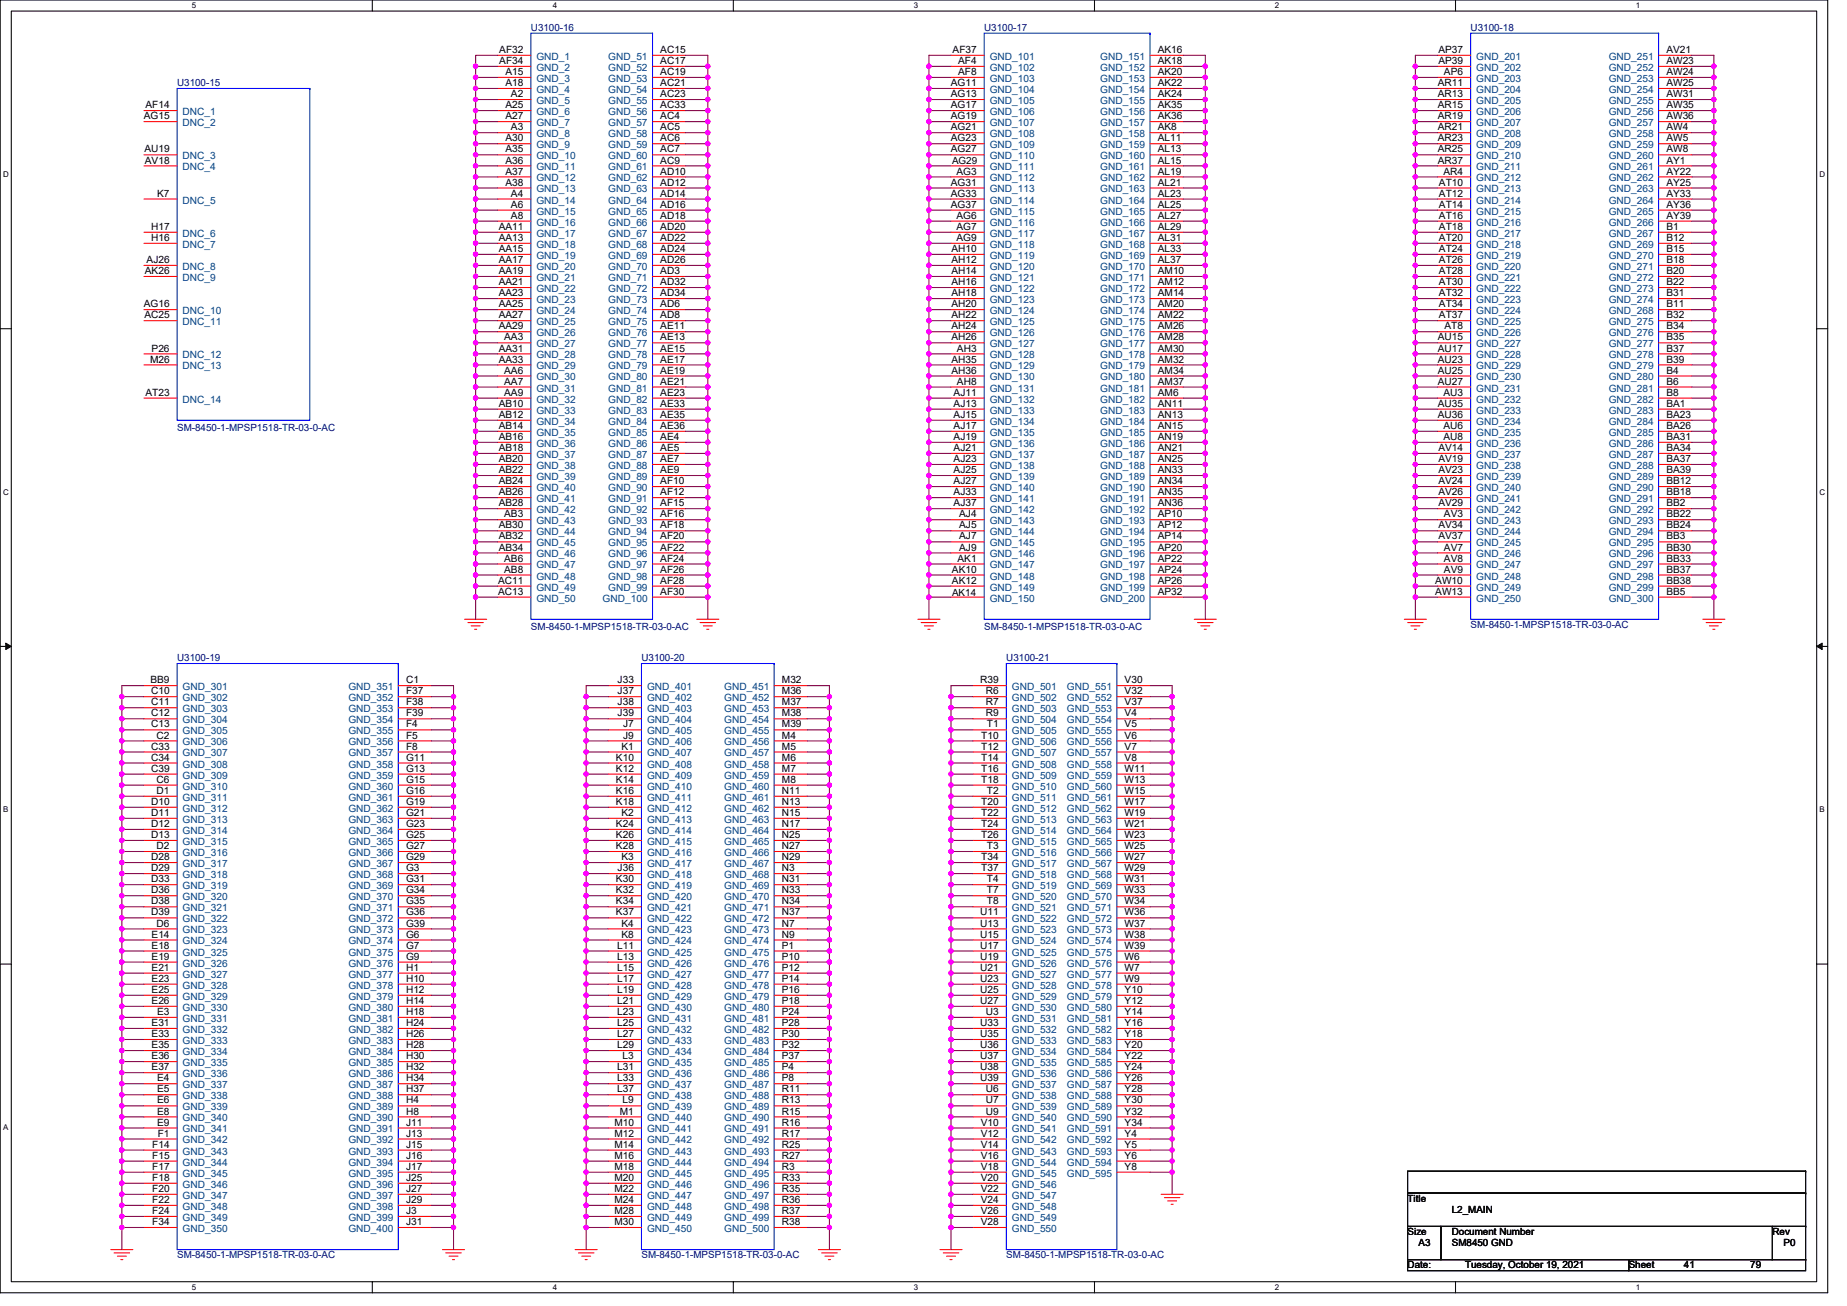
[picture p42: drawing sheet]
<svg xmlns="http://www.w3.org/2000/svg" width="297mm" height="210mm" viewBox="0 0 297 210" stroke-linecap="round" stroke-linejoin="round" font-family="sans-serif">
<defs><g id="words">
<g font-size="1.6" fill="#000080">
<text x="85.4" y="5">U3100-16</text>
<text x="158.3" y="5">U3100-17</text>
<text x="236.5" y="5">U3100-18</text>
<text x="28.5" y="13.9">U3100-15</text>
<text x="28.5" y="69.3">SM-8450-1-MPSP1518-TR-03-0-AC</text>
<text x="85.4" y="101.3">SM-8450-1-MPSP1518-TR-03-0-AC</text>
<text x="158.3" y="101.3">SM-8450-1-MPSP1518-TR-03-0-AC</text>
<text x="236.5" y="101">SM-8450-1-MPSP1518-TR-03-0-AC</text>
<text x="28.5" y="106.3">U3100-19</text>
<text x="103.2" y="106.3">U3100-20</text>
<text x="161.8" y="106.3">U3100-21</text>
<text x="28.5" y="202.3">SM-8450-1-MPSP1518-TR-03-0-AC</text>
<text x="103.2" y="202.3">SM-8450-1-MPSP1518-TR-03-0-AC</text>
<text x="161.8" y="202.3">SM-8450-1-MPSP1518-TR-03-0-AC</text>
</g>
<g font-size="1.6">
<text x="80.3" y="8.5">AF32</text>
<text x="80.3" y="10.3">AF34</text>
<text x="106.2" y="8.5">AC15</text>
<text x="106.2" y="10.3">AC17</text>
<text x="153.2" y="8.5">AF37</text>
<text x="154.1" y="10.3">AF4</text>
<text x="186.2" y="8.5">AK16</text>
<text x="186.2" y="10.3">AK18</text>
<text x="231.3" y="8.5">AP37</text>
<text x="231.3" y="10.3">AP39</text>
<text x="268" y="8.5">AV21</text>
<text x="268" y="10.3">AW23</text>
<text x="23.4" y="17.4">AF14</text>
<text x="81.3" y="12.1">A15</text>
<text x="81.3" y="13.8">A18</text>
<text x="81.3" y="17.4">A25</text>
<text x="82.2" y="15.6">A2</text>
<text x="106.2" y="12.1">AC19</text>
<text x="106.2" y="13.8">AC21</text>
<text x="106.2" y="15.6">AC23</text>
<text x="106.2" y="17.4">AC33</text>
<text x="152.9" y="13.8">AG11</text>
<text x="152.9" y="15.6">AG13</text>
<text x="152.9" y="17.4">AG17</text>
<text x="154.1" y="12.1">AF8</text>
<text x="186.2" y="12.1">AK20</text>
<text x="186.2" y="13.8">AK22</text>
<text x="186.2" y="15.6">AK24</text>
<text x="186.2" y="17.4">AK35</text>
<text x="231.2" y="13.8">AR11</text>
<text x="231.2" y="15.6">AR13</text>
<text x="231.2" y="17.4">AR15</text>
<text x="232.2" y="12.1">AP6</text>
<text x="268" y="12.1">AW24</text>
<text x="268" y="13.8">AW25</text>
<text x="268" y="15.6">AW31</text>
<text x="268" y="17.4">AW35</text>
<text x="23.1" y="19.2">AG15</text>
<text x="81.3" y="19.2">A27</text>
<text x="81.3" y="22.7">A30</text>
<text x="82.2" y="21">A3</text>
<text x="106.2" y="19.2">AC4</text>
<text x="106.2" y="21">AC5</text>
<text x="106.2" y="22.7">AC6</text>
<text x="152.9" y="19.2">AG19</text>
<text x="152.9" y="21">AG21</text>
<text x="152.9" y="22.7">AG23</text>
<text x="186.2" y="19.2">AK36</text>
<text x="186.2" y="21">AK8</text>
<text x="186.2" y="22.7">AL11</text>
<text x="231.2" y="19.2">AR19</text>
<text x="231.2" y="21">AR21</text>
<text x="231.2" y="22.7">AR23</text>
<text x="268" y="19.2">AW36</text>
<text x="268" y="21">AW4</text>
<text x="268" y="22.7">AW5</text>
<text x="23.2" y="24.5">AU19</text>
<text x="23.3" y="26.3">AV18</text>
<text x="81.3" y="24.5">A35</text>
<text x="81.3" y="26.3">A36</text>
<text x="81.3" y="28.1">A37</text>
<text x="81.3" y="29.8">A38</text>
<text x="106.2" y="24.5">AC7</text>
<text x="106.2" y="26.3">AC9</text>
<text x="106.2" y="28.1">AD10</text>
<text x="106.2" y="29.8">AD12</text>
<text x="152.9" y="24.5">AG27</text>
<text x="152.9" y="29.8">AG31</text>
<text x="153.1" y="26.3">AG29</text>
<text x="153.8" y="28.1">AG3</text>
<text x="186.2" y="24.5">AL13</text>
<text x="186.2" y="26.3">AL15</text>
<text x="186.2" y="28.1">AL19</text>
<text x="186.2" y="29.8">AL21</text>
<text x="231.2" y="24.5">AR25</text>
<text x="231.2" y="26.3">AR37</text>
<text x="231.4" y="29.8">AT10</text>
<text x="232.1" y="28.1">AR4</text>
<text x="268" y="24.5">AW8</text>
<text x="268" y="26.3">AY1</text>
<text x="268" y="28.1">AY22</text>
<text x="268" y="29.8">AY25</text>
<text x="25.3" y="31.6">K7</text>
<text x="82.2" y="31.6">A4</text>
<text x="82.2" y="33.4">A6</text>
<text x="82.2" y="35.2">A8</text>
<text x="106.2" y="31.6">AD14</text>
<text x="106.2" y="33.4">AD16</text>
<text x="106.2" y="35.2">AD18</text>
<text x="152.9" y="31.6">AG33</text>
<text x="152.9" y="33.4">AG37</text>
<text x="153.8" y="35.2">AG6</text>
<text x="186.2" y="31.6">AL23</text>
<text x="186.2" y="33.4">AL25</text>
<text x="186.2" y="35.2">AL27</text>
<text x="231.4" y="31.6">AT12</text>
<text x="231.4" y="33.4">AT14</text>
<text x="231.4" y="35.2">AT16</text>
<text x="268" y="31.6">AY33</text>
<text x="268" y="33.4">AY36</text>
<text x="268" y="35.2">AY39</text>
<text x="24.3" y="37">H17</text>
<text x="24.3" y="38.7">H16</text>
<text x="80.2" y="37">AA11</text>
<text x="80.2" y="38.7">AA13</text>
<text x="80.2" y="40.5">AA15</text>
<text x="106.2" y="37">AD20</text>
<text x="106.2" y="38.7">AD22</text>
<text x="106.2" y="40.5">AD24</text>
<text x="153" y="40.5">AH10</text>
<text x="153.8" y="37">AG7</text>
<text x="153.8" y="38.7">AG9</text>
<text x="186.2" y="37">AL29</text>
<text x="186.2" y="38.7">AL31</text>
<text x="186.2" y="40.5">AL33</text>
<text x="231.4" y="37">AT18</text>
<text x="231.4" y="38.7">AT20</text>
<text x="231.4" y="40.5">AT24</text>
<text x="268" y="37">B1</text>
<text x="268" y="38.7">B12</text>
<text x="268" y="40.5">B15</text>
<text x="23.3" y="44.1">AK26</text>
<text x="23.6" y="42.3">AJ26</text>
<text x="80.2" y="42.3">AA17</text>
<text x="80.2" y="44.1">AA19</text>
<text x="80.2" y="45.8">AA21</text>
<text x="80.2" y="47.6">AA23</text>
<text x="106.2" y="42.3">AD26</text>
<text x="106.2" y="44.1">AD3</text>
<text x="106.2" y="45.8">AD32</text>
<text x="106.2" y="47.6">AD34</text>
<text x="153" y="42.3">AH12</text>
<text x="153" y="44.1">AH14</text>
<text x="153" y="45.8">AH16</text>
<text x="153" y="47.6">AH18</text>
<text x="186.2" y="42.3">AL37</text>
<text x="186.2" y="44.1">AM10</text>
<text x="186.2" y="45.8">AM12</text>
<text x="186.2" y="47.6">AM14</text>
<text x="231.4" y="42.3">AT26</text>
<text x="231.4" y="44.1">AT28</text>
<text x="231.4" y="45.8">AT30</text>
<text x="231.4" y="47.6">AT32</text>
<text x="268" y="42.3">B18</text>
<text x="268" y="44.1">B20</text>
<text x="268" y="45.8">B22</text>
<text x="268" y="47.6">B31</text>
<text x="23.1" y="49.4">AG16</text>
<text x="23.2" y="51.2">AC25</text>
<text x="80.2" y="49.4">AA25</text>
<text x="80.2" y="51.2">AA27</text>
<text x="80.2" y="53">AA29</text>
<text x="106.2" y="49.4">AD6</text>
<text x="106.2" y="51.2">AD8</text>
<text x="106.2" y="53">AE11</text>
<text x="153" y="49.4">AH20</text>
<text x="153" y="51.2">AH22</text>
<text x="153" y="53">AH24</text>
<text x="186.2" y="49.4">AM20</text>
<text x="186.2" y="51.2">AM22</text>
<text x="186.2" y="53">AM26</text>
<text x="231.4" y="49.4">AT34</text>
<text x="231.4" y="51.2">AT37</text>
<text x="232.3" y="53">AT8</text>
<text x="268" y="49.4">B11</text>
<text x="268" y="51.2">B32</text>
<text x="268" y="53">B34</text>
<text x="24.1" y="58.3">M26</text>
<text x="24.4" y="56.5">P26</text>
<text x="80.2" y="56.5">AA31</text>
<text x="80.2" y="58.3">AA33</text>
<text x="81.1" y="54.7">AA3</text>
<text x="106.2" y="54.7">AE13</text>
<text x="106.2" y="56.5">AE15</text>
<text x="106.2" y="58.3">AE17</text>
<text x="153" y="54.7">AH26</text>
<text x="153" y="58.3">AH35</text>
<text x="153.9" y="56.5">AH3</text>
<text x="186.2" y="54.7">AM28</text>
<text x="186.2" y="56.5">AM30</text>
<text x="186.2" y="58.3">AM32</text>
<text x="231.2" y="54.7">AU15</text>
<text x="231.2" y="56.5">AU17</text>
<text x="231.2" y="58.3">AU23</text>
<text x="268" y="54.7">B35</text>
<text x="268" y="56.5">B37</text>
<text x="268" y="58.3">B39</text>
<text x="23.4" y="63.6">AT23</text>
<text x="80.2" y="65.4">AB10</text>
<text x="81.1" y="60.1">AA6</text>
<text x="81.1" y="61.8">AA7</text>
<text x="81.1" y="63.6">AA9</text>
<text x="106.2" y="60.1">AE19</text>
<text x="106.2" y="61.8">AE21</text>
<text x="106.2" y="63.6">AE23</text>
<text x="106.2" y="65.4">AE33</text>
<text x="153" y="60.1">AH36</text>
<text x="153.4" y="63.6">AJ11</text>
<text x="153.4" y="65.4">AJ13</text>
<text x="153.9" y="61.8">AH8</text>
<text x="186.2" y="60.1">AM34</text>
<text x="186.2" y="61.8">AM37</text>
<text x="186.2" y="63.6">AM6</text>
<text x="186.2" y="65.4">AN11</text>
<text x="231.2" y="60.1">AU25</text>
<text x="231.2" y="61.8">AU27</text>
<text x="231.2" y="65.4">AU35</text>
<text x="232.1" y="63.6">AU3</text>
<text x="268" y="60.1">B4</text>
<text x="268" y="61.8">B6</text>
<text x="268" y="63.6">B8</text>
<text x="268" y="65.4">BA1</text>
<text x="80.2" y="67.2">AB12</text>
<text x="80.2" y="69">AB14</text>
<text x="80.2" y="70.7">AB16</text>
<text x="106.2" y="67.2">AE35</text>
<text x="106.2" y="69">AE36</text>
<text x="106.2" y="70.7">AE4</text>
<text x="153.4" y="67.2">AJ15</text>
<text x="153.4" y="69">AJ17</text>
<text x="153.4" y="70.7">AJ19</text>
<text x="186.2" y="67.2">AN13</text>
<text x="186.2" y="69">AN15</text>
<text x="186.2" y="70.7">AN19</text>
<text x="231.2" y="67.2">AU36</text>
<text x="232.1" y="69">AU6</text>
<text x="232.1" y="70.7">AU8</text>
<text x="268" y="67.2">BA23</text>
<text x="268" y="69">BA26</text>
<text x="268" y="70.7">BA31</text>
<text x="80.2" y="72.5">AB18</text>
<text x="80.2" y="74.3">AB20</text>
<text x="80.2" y="76.1">AB22</text>
<text x="80.2" y="77.9">AB24</text>
<text x="106.2" y="72.5">AE5</text>
<text x="106.2" y="74.3">AE7</text>
<text x="106.2" y="76.1">AE9</text>
<text x="106.2" y="77.9">AF10</text>
<text x="153.4" y="72.5">AJ21</text>
<text x="153.4" y="74.3">AJ23</text>
<text x="153.4" y="76.1">AJ25</text>
<text x="153.4" y="77.9">AJ27</text>
<text x="186.2" y="72.5">AN21</text>
<text x="186.2" y="74.3">AN25</text>
<text x="186.2" y="76.1">AN33</text>
<text x="186.2" y="77.9">AN34</text>
<text x="231.3" y="72.5">AV14</text>
<text x="231.3" y="74.3">AV19</text>
<text x="231.3" y="76.1">AV23</text>
<text x="231.3" y="77.9">AV24</text>
<text x="268" y="72.5">BA34</text>
<text x="268" y="74.3">BA37</text>
<text x="268" y="76.1">BA39</text>
<text x="268" y="77.9">BB12</text>
<text x="80.2" y="79.6">AB26</text>
<text x="80.2" y="81.4">AB28</text>
<text x="81.1" y="83.2">AB3</text>
<text x="106.2" y="79.6">AF12</text>
<text x="106.2" y="81.4">AF15</text>
<text x="106.2" y="83.2">AF16</text>
<text x="153.4" y="79.6">AJ33</text>
<text x="153.4" y="81.4">AJ37</text>
<text x="154.3" y="83.2">AJ4</text>
<text x="186.2" y="79.6">AN35</text>
<text x="186.2" y="81.4">AN36</text>
<text x="186.2" y="83.2">AP10</text>
<text x="231.3" y="79.6">AV26</text>
<text x="231.3" y="81.4">AV29</text>
<text x="232.2" y="83.2">AV3</text>
<text x="268" y="79.6">BB18</text>
<text x="268" y="81.4">BB2</text>
<text x="268" y="83.2">BB22</text>
<text x="80.2" y="85">AB30</text>
<text x="80.2" y="86.7">AB32</text>
<text x="80.2" y="88.5">AB34</text>
<text x="106.2" y="85">AF18</text>
<text x="106.2" y="86.7">AF20</text>
<text x="106.2" y="88.5">AF22</text>
<text x="154.3" y="85">AJ5</text>
<text x="154.3" y="86.7">AJ7</text>
<text x="154.3" y="88.5">AJ9</text>
<text x="186.2" y="85">AP12</text>
<text x="186.2" y="86.7">AP14</text>
<text x="186.2" y="88.5">AP20</text>
<text x="231.3" y="85">AV34</text>
<text x="231.3" y="86.7">AV37</text>
<text x="232.2" y="88.5">AV7</text>
<text x="268" y="85">BB24</text>
<text x="268" y="86.7">BB3</text>
<text x="268" y="88.5">BB30</text>
<text x="80.1" y="93.9">AC11</text>
<text x="80.1" y="95.6">AC13</text>
<text x="81.1" y="90.3">AB6</text>
<text x="81.1" y="92.1">AB8</text>
<text x="106.2" y="90.3">AF24</text>
<text x="106.2" y="92.1">AF26</text>
<text x="106.2" y="93.9">AF28</text>
<text x="106.2" y="95.6">AF30</text>
<text x="153.1" y="92.1">AK10</text>
<text x="153.1" y="93.9">AK12</text>
<text x="153.1" y="95.8">AK14</text>
<text x="154" y="90.3">AK1</text>
<text x="186.2" y="90.3">AP22</text>
<text x="186.2" y="92.1">AP24</text>
<text x="186.2" y="93.9">AP26</text>
<text x="186.2" y="95.6">AP32</text>
<text x="230.8" y="93.9">AW10</text>
<text x="230.8" y="95.6">AW13</text>
<text x="232.2" y="90.3">AV8</text>
<text x="232.2" y="92.1">AV9</text>
<text x="268" y="90.3">BB33</text>
<text x="268" y="92.1">BB37</text>
<text x="268" y="93.9">BB38</text>
<text x="268" y="95.6">BB5</text>
<text x="24.2" y="109.9">BB9</text>
<text x="24.3" y="111.6">C10</text>
<text x="24.3" y="113.4">C11</text>
<text x="65.3" y="109.9">C1</text>
<text x="65.3" y="111.6">F37</text>
<text x="65.3" y="113.4">F38</text>
<text x="99.3" y="109.9">J33</text>
<text x="99.3" y="111.6">J37</text>
<text x="99.3" y="113.4">J38</text>
<text x="125.7" y="109.9">M32</text>
<text x="125.7" y="111.6">M36</text>
<text x="125.7" y="113.4">M37</text>
<text x="157.6" y="109.9">R39</text>
<text x="158.5" y="111.6">R6</text>
<text x="158.5" y="113.4">R7</text>
<text x="180.9" y="109.9">V30</text>
<text x="180.9" y="111.6">V32</text>
<text x="180.9" y="113.4">V37</text>
<text x="24.3" y="115.2">C12</text>
<text x="24.3" y="117">C13</text>
<text x="25.2" y="118.7">C2</text>
<text x="65.3" y="115.2">F39</text>
<text x="65.3" y="117">F4</text>
<text x="65.3" y="118.7">F5</text>
<text x="99.3" y="115.2">J39</text>
<text x="100.2" y="117">J7</text>
<text x="100.2" y="118.7">J9</text>
<text x="125.7" y="115.2">M38</text>
<text x="125.7" y="117">M39</text>
<text x="125.7" y="118.7">M4</text>
<text x="157.8" y="118.7">T10</text>
<text x="158.5" y="115.2">R9</text>
<text x="158.7" y="117">T1</text>
<text x="180.9" y="115.2">V4</text>
<text x="180.9" y="117">V5</text>
<text x="180.9" y="118.7">V6</text>
<text x="24.3" y="120.5">C33</text>
<text x="24.3" y="122.3">C34</text>
<text x="24.3" y="124.1">C39</text>
<text x="25.2" y="125.9">C6</text>
<text x="65.3" y="120.5">F8</text>
<text x="65.3" y="122.3">G11</text>
<text x="65.3" y="124.1">G13</text>
<text x="65.3" y="125.9">G15</text>
<text x="99.1" y="122.3">K10</text>
<text x="99.1" y="124.1">K12</text>
<text x="99.1" y="125.9">K14</text>
<text x="99.9" y="120.5">K1</text>
<text x="125.7" y="120.5">M5</text>
<text x="125.7" y="122.3">M6</text>
<text x="125.7" y="124.1">M7</text>
<text x="125.7" y="125.9">M8</text>
<text x="157.8" y="120.5">T12</text>
<text x="157.8" y="122.3">T14</text>
<text x="157.8" y="124.1">T16</text>
<text x="157.8" y="125.9">T18</text>
<text x="180.9" y="120.5">V7</text>
<text x="180.9" y="122.3">V8</text>
<text x="180.9" y="124.1">W11</text>
<text x="180.9" y="125.9">W13</text>
<text x="24.3" y="129.4">D10</text>
<text x="24.3" y="131.2">D11</text>
<text x="25.2" y="127.6">D1</text>
<text x="65.3" y="127.6">G16</text>
<text x="65.3" y="129.4">G19</text>
<text x="65.3" y="131.2">G21</text>
<text x="99.1" y="127.6">K16</text>
<text x="99.1" y="129.4">K18</text>
<text x="99.9" y="131.2">K2</text>
<text x="125.7" y="127.6">N11</text>
<text x="125.7" y="129.4">N13</text>
<text x="125.7" y="131.2">N15</text>
<text x="157.8" y="129.4">T20</text>
<text x="157.8" y="131.2">T22</text>
<text x="158.7" y="127.6">T2</text>
<text x="180.9" y="127.6">W15</text>
<text x="180.9" y="129.4">W17</text>
<text x="180.9" y="131.2">W19</text>
<text x="24.3" y="133">D12</text>
<text x="24.3" y="134.7">D13</text>
<text x="25.2" y="136.5">D2</text>
<text x="65.3" y="133">G23</text>
<text x="65.3" y="134.7">G25</text>
<text x="65.3" y="136.5">G27</text>
<text x="99.1" y="133">K24</text>
<text x="99.1" y="134.7">K26</text>
<text x="99.1" y="136.5">K28</text>
<text x="125.7" y="133">N17</text>
<text x="125.7" y="134.7">N25</text>
<text x="125.7" y="136.5">N27</text>
<text x="157.8" y="133">T24</text>
<text x="157.8" y="134.7">T26</text>
<text x="158.7" y="136.5">T3</text>
<text x="180.9" y="133">W21</text>
<text x="180.9" y="134.7">W23</text>
<text x="180.9" y="136.5">W25</text>
<text x="24.3" y="138.3">D28</text>
<text x="24.3" y="140.1">D29</text>
<text x="24.3" y="141.9">D33</text>
<text x="24.3" y="143.6">D36</text>
<text x="65.3" y="138.3">G29</text>
<text x="65.3" y="140.1">G3</text>
<text x="65.3" y="141.9">G31</text>
<text x="65.3" y="143.6">G34</text>
<text x="99.1" y="141.9">K30</text>
<text x="99.1" y="143.6">K32</text>
<text x="99.3" y="140.1">J36</text>
<text x="99.9" y="138.3">K3</text>
<text x="125.7" y="138.3">N29</text>
<text x="125.7" y="140.1">N3</text>
<text x="125.7" y="141.9">N31</text>
<text x="125.7" y="143.6">N33</text>
<text x="157.8" y="138.3">T34</text>
<text x="157.8" y="140.1">T37</text>
<text x="158.7" y="141.9">T4</text>
<text x="158.7" y="143.6">T7</text>
<text x="180.9" y="138.3">W27</text>
<text x="180.9" y="140.1">W29</text>
<text x="180.9" y="141.9">W31</text>
<text x="180.9" y="143.6">W33</text>
<text x="24.3" y="145.4">D38</text>
<text x="24.3" y="147.2">D39</text>
<text x="25.2" y="149">D6</text>
<text x="65.3" y="145.4">G35</text>
<text x="65.3" y="147.2">G36</text>
<text x="65.3" y="149">G39</text>
<text x="99.1" y="145.4">K34</text>
<text x="99.1" y="147.2">K37</text>
<text x="99.9" y="149">K4</text>
<text x="125.7" y="145.4">N34</text>
<text x="125.7" y="147.2">N37</text>
<text x="125.7" y="149">N7</text>
<text x="157.6" y="147.2">U11</text>
<text x="157.6" y="149">U13</text>
<text x="158.7" y="145.4">T8</text>
<text x="180.9" y="145.4">W34</text>
<text x="180.9" y="147.2">W36</text>
<text x="180.9" y="149">W37</text>
<text x="24.4" y="150.7">E14</text>
<text x="24.4" y="152.5">E18</text>
<text x="24.4" y="154.3">E19</text>
<text x="65.3" y="150.7">G6</text>
<text x="65.3" y="152.5">G7</text>
<text x="65.3" y="154.3">G9</text>
<text x="99.2" y="152.5">L11</text>
<text x="99.2" y="154.3">L13</text>
<text x="99.9" y="150.7">K8</text>
<text x="125.7" y="150.7">N9</text>
<text x="125.7" y="152.5">P1</text>
<text x="125.7" y="154.3">P10</text>
<text x="157.6" y="150.7">U15</text>
<text x="157.6" y="152.5">U17</text>
<text x="157.6" y="154.3">U19</text>
<text x="180.9" y="150.7">W38</text>
<text x="180.9" y="152.5">W39</text>
<text x="180.9" y="154.3">W6</text>
<text x="24.4" y="156.1">E21</text>
<text x="24.4" y="157.9">E23</text>
<text x="24.4" y="159.6">E25</text>
<text x="24.4" y="161.4">E26</text>
<text x="65.3" y="156.1">H1</text>
<text x="65.3" y="157.9">H10</text>
<text x="65.3" y="159.6">H12</text>
<text x="65.3" y="161.4">H14</text>
<text x="99.2" y="156.1">L15</text>
<text x="99.2" y="157.9">L17</text>
<text x="99.2" y="159.6">L19</text>
<text x="99.2" y="161.4">L21</text>
<text x="125.7" y="156.1">P12</text>
<text x="125.7" y="157.9">P14</text>
<text x="125.7" y="159.6">P16</text>
<text x="125.7" y="161.4">P18</text>
<text x="157.6" y="156.1">U21</text>
<text x="157.6" y="157.9">U23</text>
<text x="157.6" y="159.6">U25</text>
<text x="157.6" y="161.4">U27</text>
<text x="180.9" y="156.1">W7</text>
<text x="180.9" y="157.9">W9</text>
<text x="180.9" y="159.6">Y10</text>
<text x="180.9" y="161.4">Y12</text>
<text x="24.4" y="165">E31</text>
<text x="24.4" y="166.8">E33</text>
<text x="25.3" y="163.2">E3</text>
<text x="65.3" y="163.2">H18</text>
<text x="65.3" y="165">H24</text>
<text x="65.3" y="166.8">H26</text>
<text x="99.2" y="163.2">L23</text>
<text x="99.2" y="165">L25</text>
<text x="99.2" y="166.8">L27</text>
<text x="125.7" y="163.2">P24</text>
<text x="125.7" y="165">P28</text>
<text x="125.7" y="166.8">P30</text>
<text x="157.6" y="165">U33</text>
<text x="157.6" y="166.8">U35</text>
<text x="158.5" y="163.2">U3</text>
<text x="180.9" y="163.2">Y14</text>
<text x="180.9" y="165">Y16</text>
<text x="180.9" y="166.8">Y18</text>
<text x="24.4" y="168.5">E35</text>
<text x="24.4" y="170.3">E36</text>
<text x="24.4" y="172.1">E37</text>
<text x="25.3" y="173.9">E4</text>
<text x="65.3" y="168.5">H28</text>
<text x="65.3" y="170.3">H30</text>
<text x="65.3" y="172.1">H32</text>
<text x="65.3" y="173.9">H34</text>
<text x="99.2" y="168.5">L29</text>
<text x="99.2" y="172.1">L31</text>
<text x="99.2" y="173.9">L33</text>
<text x="100.1" y="170.3">L3</text>
<text x="125.7" y="168.5">P32</text>
<text x="125.7" y="170.3">P37</text>
<text x="125.7" y="172.1">P4</text>
<text x="125.7" y="173.9">P8</text>
<text x="157.6" y="168.5">U36</text>
<text x="157.6" y="170.3">U37</text>
<text x="157.6" y="172.1">U38</text>
<text x="157.6" y="173.9">U39</text>
<text x="180.9" y="168.5">Y20</text>
<text x="180.9" y="170.3">Y22</text>
<text x="180.9" y="172.1">Y24</text>
<text x="180.9" y="173.9">Y26</text>
<text x="25.3" y="175.6">E5</text>
<text x="25.3" y="177.4">E6</text>
<text x="25.3" y="179.2">E8</text>
<text x="65.3" y="175.6">H37</text>
<text x="65.3" y="177.4">H4</text>
<text x="65.3" y="179.2">H8</text>
<text x="99.2" y="175.6">L37</text>
<text x="99.7" y="179.2">M1</text>
<text x="100.1" y="177.4">L9</text>
<text x="125.7" y="175.6">R11</text>
<text x="125.7" y="177.4">R13</text>
<text x="125.7" y="179.2">R15</text>
<text x="158.5" y="175.6">U6</text>
<text x="158.5" y="177.4">U7</text>
<text x="158.5" y="179.2">U9</text>
<text x="180.9" y="175.6">Y28</text>
<text x="180.9" y="177.4">Y30</text>
<text x="180.9" y="179.2">Y32</text>
<text x="24.5" y="184.5">F14</text>
<text x="25.3" y="181">E9</text>
<text x="25.4" y="182.8">F1</text>
<text x="65.3" y="181">J11</text>
<text x="65.3" y="182.8">J13</text>
<text x="65.3" y="184.5">J15</text>
<text x="98.8" y="181">M10</text>
<text x="98.8" y="182.8">M12</text>
<text x="98.8" y="184.5">M14</text>
<text x="125.7" y="181">R16</text>
<text x="125.7" y="182.8">R17</text>
<text x="125.7" y="184.5">R25</text>
<text x="157.7" y="181">V10</text>
<text x="157.7" y="182.8">V12</text>
<text x="157.7" y="184.5">V14</text>
<text x="180.9" y="181">Y34</text>
<text x="180.9" y="182.8">Y4</text>
<text x="180.9" y="184.5">Y5</text>
<text x="24.5" y="186.3">F15</text>
<text x="24.5" y="188.1">F17</text>
<text x="24.5" y="189.9">F18</text>
<text x="24.5" y="191.6">F20</text>
<text x="65.3" y="186.3">J16</text>
<text x="65.3" y="188.1">J17</text>
<text x="65.3" y="189.9">J25</text>
<text x="65.3" y="191.6">J27</text>
<text x="98.8" y="186.3">M16</text>
<text x="98.8" y="188.1">M18</text>
<text x="98.8" y="189.9">M20</text>
<text x="98.8" y="191.6">M22</text>
<text x="125.7" y="186.3">R27</text>
<text x="125.7" y="188.1">R3</text>
<text x="125.7" y="189.9">R33</text>
<text x="125.7" y="191.6">R35</text>
<text x="157.7" y="186.3">V16</text>
<text x="157.7" y="188.1">V18</text>
<text x="157.7" y="189.9">V20</text>
<text x="157.7" y="191.6">V22</text>
<text x="180.9" y="186.3">Y6</text>
<text x="180.9" y="188.1">Y8</text>
<text x="24.5" y="193.4">F22</text>
<text x="24.5" y="195.2">F24</text>
<text x="24.5" y="197">F34</text>
<text x="65.3" y="193.4">J29</text>
<text x="65.3" y="195.2">J3</text>
<text x="65.3" y="197">J31</text>
<text x="98.8" y="193.4">M24</text>
<text x="98.8" y="195.2">M28</text>
<text x="98.8" y="197">M30</text>
<text x="125.7" y="193.4">R36</text>
<text x="125.7" y="195.2">R37</text>
<text x="125.7" y="197">R38</text>
<text x="157.7" y="193.4">V24</text>
<text x="157.7" y="195.2">V26</text>
<text x="157.7" y="197">V28</text>
<text x="226.4" y="193.3">Title</text>
<text x="233.5" y="195.1">L2_MAIN</text>
<text x="226.4" y="198.6">Size</text>
<text x="226.4" y="203.9">Date:</text>
<text x="228.2" y="200.4">A3</text>
<text x="233.5" y="200.4">SM8450 GND</text>
<text x="233.5" y="198.6">Document Number</text>
<text x="235.6" y="203.9">Tuesday, October 19, 2021</text>
<text x="261.9" y="203.9">Sheet</text>
<text x="270.8" y="203.9">41</text>
<text x="281.5" y="203.9">79</text>
<text x="285" y="198.6">Rev</text>
<text x="286.8" y="200.4">P0</text>
</g>
<g font-size="1.6" fill="#004080">
<text x="86.3" y="9.6">GND_1</text>
<text x="86.3" y="11.4">GND_2</text>
<text x="97.8" y="9.6">GND_51</text>
<text x="97.8" y="11.4">GND_52</text>
<text x="159.2" y="9.6">GND_101</text>
<text x="159.2" y="11.4">GND_102</text>
<text x="176.9" y="9.6">GND_151</text>
<text x="176.9" y="11.4">GND_152</text>
<text x="237.4" y="9.6">GND_201</text>
<text x="237.4" y="11.4">GND_202</text>
<text x="258.7" y="9.6">GND_251</text>
<text x="258.7" y="11.4">GND_252</text>
<text x="86.3" y="13.2">GND_3</text>
<text x="86.3" y="14.9">GND_4</text>
<text x="86.3" y="16.7">GND_5</text>
<text x="97.8" y="13.2">GND_53</text>
<text x="97.8" y="14.9">GND_54</text>
<text x="97.8" y="16.7">GND_55</text>
<text x="159.2" y="13.2">GND_103</text>
<text x="159.2" y="14.9">GND_104</text>
<text x="159.2" y="16.7">GND_105</text>
<text x="176.9" y="13.2">GND_153</text>
<text x="176.9" y="14.9">GND_154</text>
<text x="176.9" y="16.7">GND_155</text>
<text x="237.4" y="13.2">GND_203</text>
<text x="237.4" y="14.9">GND_204</text>
<text x="237.4" y="16.7">GND_205</text>
<text x="258.7" y="13.2">GND_253</text>
<text x="258.7" y="14.9">GND_254</text>
<text x="258.7" y="16.7">GND_255</text>
<text x="29.4" y="18.5">DNC_1</text>
<text x="29.4" y="20.3">DNC_2</text>
<text x="86.3" y="18.5">GND_6</text>
<text x="86.3" y="20.3">GND_7</text>
<text x="86.3" y="22.1">GND_8</text>
<text x="86.3" y="23.8">GND_9</text>
<text x="97.8" y="18.5">GND_56</text>
<text x="97.8" y="20.3">GND_57</text>
<text x="97.8" y="22.1">GND_58</text>
<text x="97.8" y="23.8">GND_59</text>
<text x="159.2" y="18.5">GND_106</text>
<text x="159.2" y="20.3">GND_107</text>
<text x="159.2" y="22.1">GND_108</text>
<text x="159.2" y="23.8">GND_109</text>
<text x="176.9" y="18.5">GND_156</text>
<text x="176.9" y="20.3">GND_157</text>
<text x="176.9" y="22.1">GND_158</text>
<text x="176.9" y="23.8">GND_159</text>
<text x="237.4" y="18.5">GND_206</text>
<text x="237.4" y="20.3">GND_207</text>
<text x="237.4" y="22.1">GND_208</text>
<text x="237.4" y="23.8">GND_209</text>
<text x="258.7" y="18.5">GND_256</text>
<text x="258.7" y="20.3">GND_257</text>
<text x="258.7" y="22.1">GND_258</text>
<text x="258.7" y="23.8">GND_259</text>
<text x="29.4" y="25.6">DNC_3</text>
<text x="29.4" y="27.4">DNC_4</text>
<text x="86.3" y="25.6">GND_10</text>
<text x="86.3" y="27.4">GND_11</text>
<text x="86.3" y="29.2">GND_12</text>
<text x="97.8" y="25.6">GND_60</text>
<text x="97.8" y="27.4">GND_61</text>
<text x="97.8" y="29.2">GND_62</text>
<text x="159.2" y="25.6">GND_110</text>
<text x="159.2" y="27.4">GND_111</text>
<text x="159.2" y="29.2">GND_112</text>
<text x="176.9" y="25.6">GND_160</text>
<text x="176.9" y="27.4">GND_161</text>
<text x="176.9" y="29.2">GND_162</text>
<text x="237.4" y="25.6">GND_210</text>
<text x="237.4" y="27.4">GND_211</text>
<text x="237.4" y="29.2">GND_212</text>
<text x="258.7" y="25.6">GND_260</text>
<text x="258.7" y="27.4">GND_261</text>
<text x="258.7" y="29.2">GND_262</text>
<text x="29.4" y="32.7">DNC_5</text>
<text x="86.3" y="30.9">GND_13</text>
<text x="86.3" y="32.7">GND_14</text>
<text x="86.3" y="34.5">GND_15</text>
<text x="97.8" y="30.9">GND_63</text>
<text x="97.8" y="32.7">GND_64</text>
<text x="97.8" y="34.5">GND_65</text>
<text x="159.2" y="30.9">GND_113</text>
<text x="159.2" y="32.7">GND_114</text>
<text x="159.2" y="34.5">GND_115</text>
<text x="176.9" y="30.9">GND_163</text>
<text x="176.9" y="32.7">GND_164</text>
<text x="176.9" y="34.5">GND_165</text>
<text x="237.4" y="30.9">GND_213</text>
<text x="237.4" y="32.7">GND_214</text>
<text x="237.4" y="34.5">GND_215</text>
<text x="258.7" y="30.9">GND_263</text>
<text x="258.7" y="32.7">GND_264</text>
<text x="258.7" y="34.5">GND_265</text>
<text x="29.4" y="38.1">DNC_6</text>
<text x="29.4" y="39.8">DNC_7</text>
<text x="86.3" y="36.3">GND_16</text>
<text x="86.3" y="38.1">GND_17</text>
<text x="86.3" y="39.8">GND_18</text>
<text x="86.3" y="41.6">GND_19</text>
<text x="97.8" y="36.3">GND_66</text>
<text x="97.8" y="38.1">GND_67</text>
<text x="97.8" y="39.8">GND_68</text>
<text x="97.8" y="41.6">GND_69</text>
<text x="159.2" y="36.3">GND_116</text>
<text x="159.2" y="38.1">GND_117</text>
<text x="159.2" y="39.8">GND_118</text>
<text x="159.2" y="41.6">GND_119</text>
<text x="176.9" y="36.3">GND_166</text>
<text x="176.9" y="38.1">GND_167</text>
<text x="176.9" y="39.8">GND_168</text>
<text x="176.9" y="41.6">GND_169</text>
<text x="237.4" y="36.3">GND_216</text>
<text x="237.4" y="38.1">GND_217</text>
<text x="237.4" y="39.8">GND_218</text>
<text x="237.4" y="41.6">GND_219</text>
<text x="258.7" y="36.3">GND_266</text>
<text x="258.7" y="38.1">GND_267</text>
<text x="258.7" y="39.8">GND_269</text>
<text x="258.7" y="41.6">GND_270</text>
<text x="29.4" y="45.2">DNC_9</text>
<text x="29.4" y="43.4">DNC_8</text>
<text x="86.3" y="43.4">GND_20</text>
<text x="86.3" y="45.2">GND_21</text>
<text x="86.3" y="46.9">GND_22</text>
<text x="97.8" y="43.4">GND_70</text>
<text x="97.8" y="45.2">GND_71</text>
<text x="97.8" y="46.9">GND_72</text>
<text x="159.2" y="43.4">GND_120</text>
<text x="159.2" y="45.2">GND_121</text>
<text x="159.2" y="46.9">GND_122</text>
<text x="176.9" y="43.4">GND_170</text>
<text x="176.9" y="45.2">GND_171</text>
<text x="176.9" y="46.9">GND_172</text>
<text x="237.4" y="43.4">GND_220</text>
<text x="237.4" y="45.2">GND_221</text>
<text x="237.4" y="46.9">GND_222</text>
<text x="258.7" y="43.4">GND_271</text>
<text x="258.7" y="45.2">GND_272</text>
<text x="258.7" y="46.9">GND_273</text>
<text x="29.4" y="50.5">DNC_10</text>
<text x="29.4" y="52.3">DNC_11</text>
<text x="86.3" y="48.7">GND_23</text>
<text x="86.3" y="50.5">GND_24</text>
<text x="86.3" y="52.3">GND_25</text>
<text x="97.8" y="48.7">GND_73</text>
<text x="97.8" y="50.5">GND_74</text>
<text x="97.8" y="52.3">GND_75</text>
<text x="159.2" y="48.7">GND_123</text>
<text x="159.2" y="50.5">GND_124</text>
<text x="159.2" y="52.3">GND_125</text>
<text x="176.9" y="48.7">GND_173</text>
<text x="176.9" y="50.5">GND_174</text>
<text x="176.9" y="52.3">GND_175</text>
<text x="237.4" y="48.7">GND_223</text>
<text x="237.4" y="50.5">GND_224</text>
<text x="237.4" y="52.3">GND_225</text>
<text x="258.7" y="50.5">GND_268</text>
<text x="258.7" y="52.3">GND_275</text>
<text x="258.7" y="48.7">GND_274</text>
<text x="29.4" y="57.6">DNC_12</text>
<text x="29.4" y="59.4">DNC_13</text>
<text x="86.3" y="54.1">GND_26</text>
<text x="86.3" y="55.8">GND_27</text>
<text x="86.3" y="57.6">GND_28</text>
<text x="86.3" y="59.4">GND_29</text>
<text x="97.8" y="54.1">GND_76</text>
<text x="97.8" y="55.8">GND_77</text>
<text x="97.8" y="57.6">GND_78</text>
<text x="97.8" y="59.4">GND_79</text>
<text x="159.2" y="54.1">GND_126</text>
<text x="159.2" y="55.8">GND_127</text>
<text x="159.2" y="57.6">GND_128</text>
<text x="159.2" y="59.4">GND_129</text>
<text x="176.9" y="54.1">GND_176</text>
<text x="176.9" y="55.8">GND_177</text>
<text x="176.9" y="57.6">GND_178</text>
<text x="176.9" y="59.4">GND_179</text>
<text x="237.4" y="54.1">GND_226</text>
<text x="237.4" y="55.8">GND_227</text>
<text x="237.4" y="57.6">GND_228</text>
<text x="237.4" y="59.4">GND_229</text>
<text x="258.7" y="54.1">GND_276</text>
<text x="258.7" y="55.8">GND_277</text>
<text x="258.7" y="57.6">GND_278</text>
<text x="258.7" y="59.4">GND_279</text>
<text x="29.4" y="64.7">DNC_14</text>
<text x="86.3" y="61.2">GND_30</text>
<text x="86.3" y="63">GND_31</text>
<text x="86.3" y="64.7">GND_32</text>
<text x="97.8" y="61.2">GND_80</text>
<text x="97.8" y="63">GND_81</text>
<text x="97.8" y="64.7">GND_82</text>
<text x="159.2" y="61.2">GND_130</text>
<text x="159.2" y="63">GND_131</text>
<text x="159.2" y="64.7">GND_132</text>
<text x="176.9" y="61.2">GND_180</text>
<text x="176.9" y="63">GND_181</text>
<text x="176.9" y="64.7">GND_182</text>
<text x="237.4" y="61.2">GND_230</text>
<text x="237.4" y="63">GND_231</text>
<text x="237.4" y="64.7">GND_232</text>
<text x="258.7" y="61.2">GND_280</text>
<text x="258.7" y="63">GND_281</text>
<text x="258.7" y="64.7">GND_282</text>
<text x="86.3" y="66.5">GND_33</text>
<text x="86.3" y="68.3">GND_34</text>
<text x="86.3" y="70.1">GND_35</text>
<text x="86.3" y="71.8">GND_36</text>
<text x="97.8" y="66.5">GND_83</text>
<text x="97.8" y="68.3">GND_84</text>
<text x="97.8" y="70.1">GND_85</text>
<text x="97.8" y="71.8">GND_86</text>
<text x="159.2" y="66.5">GND_133</text>
<text x="159.2" y="68.3">GND_134</text>
<text x="159.2" y="70.1">GND_135</text>
<text x="159.2" y="71.8">GND_136</text>
<text x="176.9" y="66.5">GND_183</text>
<text x="176.9" y="68.3">GND_184</text>
<text x="176.9" y="70.1">GND_185</text>
<text x="176.9" y="71.8">GND_186</text>
<text x="237.4" y="66.5">GND_233</text>
<text x="237.4" y="68.3">GND_234</text>
<text x="237.4" y="70.1">GND_235</text>
<text x="237.4" y="71.8">GND_236</text>
<text x="258.7" y="66.5">GND_283</text>
<text x="258.7" y="68.3">GND_284</text>
<text x="258.7" y="70.1">GND_285</text>
<text x="258.7" y="71.8">GND_286</text>
<text x="86.3" y="73.6">GND_37</text>
<text x="86.3" y="75.4">GND_38</text>
<text x="86.3" y="77.2">GND_39</text>
<text x="97.8" y="73.6">GND_87</text>
<text x="97.8" y="75.4">GND_88</text>
<text x="97.8" y="77.2">GND_89</text>
<text x="159.2" y="73.6">GND_137</text>
<text x="159.2" y="75.4">GND_138</text>
<text x="159.2" y="77.2">GND_139</text>
<text x="176.9" y="73.6">GND_187</text>
<text x="176.9" y="75.4">GND_188</text>
<text x="176.9" y="77.2">GND_189</text>
<text x="237.4" y="73.6">GND_237</text>
<text x="237.4" y="75.4">GND_238</text>
<text x="237.4" y="77.2">GND_239</text>
<text x="258.7" y="73.6">GND_287</text>
<text x="258.7" y="75.4">GND_288</text>
<text x="258.7" y="77.2">GND_289</text>
<text x="86.3" y="79">GND_40</text>
<text x="86.3" y="80.7">GND_41</text>
<text x="86.3" y="82.5">GND_42</text>
<text x="97.8" y="79">GND_90</text>
<text x="97.8" y="80.7">GND_91</text>
<text x="97.8" y="82.5">GND_92</text>
<text x="159.2" y="79">GND_140</text>
<text x="159.2" y="80.7">GND_141</text>
<text x="159.2" y="82.5">GND_142</text>
<text x="176.9" y="79">GND_190</text>
<text x="176.9" y="80.7">GND_191</text>
<text x="176.9" y="82.5">GND_192</text>
<text x="237.4" y="79">GND_240</text>
<text x="237.4" y="80.7">GND_241</text>
<text x="237.4" y="82.5">GND_242</text>
<text x="258.7" y="79">GND_290</text>
<text x="258.7" y="80.7">GND_291</text>
<text x="258.7" y="82.5">GND_292</text>
<text x="86.3" y="84.3">GND_43</text>
<text x="86.3" y="86.1">GND_44</text>
<text x="86.3" y="87.8">GND_45</text>
<text x="86.3" y="89.6">GND_46</text>
<text x="97.8" y="84.3">GND_93</text>
<text x="97.8" y="86.1">GND_94</text>
<text x="97.8" y="87.8">GND_95</text>
<text x="97.8" y="89.6">GND_96</text>
<text x="159.2" y="84.3">GND_143</text>
<text x="159.2" y="86.1">GND_144</text>
<text x="159.2" y="87.8">GND_145</text>
<text x="159.2" y="89.6">GND_146</text>
<text x="176.9" y="84.3">GND_193</text>
<text x="176.9" y="86.1">GND_194</text>
<text x="176.9" y="87.8">GND_195</text>
<text x="176.9" y="89.6">GND_196</text>
<text x="237.4" y="84.3">GND_243</text>
<text x="237.4" y="86.1">GND_244</text>
<text x="237.4" y="87.8">GND_245</text>
<text x="237.4" y="89.6">GND_246</text>
<text x="258.7" y="84.3">GND_293</text>
<text x="258.7" y="86.1">GND_294</text>
<text x="258.7" y="87.8">GND_295</text>
<text x="258.7" y="89.6">GND_296</text>
<text x="86.3" y="91.4">GND_47</text>
<text x="86.3" y="93.2">GND_48</text>
<text x="86.3" y="95">GND_49</text>
<text x="97.8" y="91.4">GND_97</text>
<text x="97.8" y="93.2">GND_98</text>
<text x="97.8" y="95">GND_99</text>
<text x="159.2" y="91.4">GND_147</text>
<text x="159.2" y="93.2">GND_148</text>
<text x="159.2" y="95">GND_149</text>
<text x="176.9" y="91.4">GND_197</text>
<text x="176.9" y="93.2">GND_198</text>
<text x="176.9" y="95">GND_199</text>
<text x="237.4" y="91.4">GND_247</text>
<text x="237.4" y="93.2">GND_248</text>
<text x="237.4" y="95">GND_249</text>
<text x="258.7" y="91.4">GND_297</text>
<text x="258.7" y="93.2">GND_298</text>
<text x="258.7" y="95">GND_299</text>
<text x="86.3" y="96.7">GND_50</text>
<text x="96.9" y="96.7">GND_100</text>
<text x="159.2" y="96.7">GND_150</text>
<text x="176.9" y="96.7">GND_200</text>
<text x="237.4" y="96.7">GND_250</text>
<text x="258.7" y="96.7">GND_300</text>
<text x="29.4" y="111">GND_301</text>
<text x="29.4" y="112.7">GND_302</text>
<text x="56" y="111">GND_351</text>
<text x="56" y="112.7">GND_352</text>
<text x="104.1" y="111">GND_401</text>
<text x="104.1" y="112.7">GND_402</text>
<text x="116.5" y="111">GND_451</text>
<text x="116.5" y="112.7">GND_452</text>
<text x="162.7" y="111">GND_501</text>
<text x="162.7" y="112.7">GND_502</text>
<text x="171.6" y="111">GND_551</text>
<text x="171.6" y="112.7">GND_552</text>
<text x="29.4" y="114.5">GND_303</text>
<text x="29.4" y="116.3">GND_304</text>
<text x="29.4" y="118.1">GND_305</text>
<text x="29.4" y="119.8">GND_306</text>
<text x="56" y="114.5">GND_353</text>
<text x="56" y="116.3">GND_354</text>
<text x="56" y="118.1">GND_355</text>
<text x="56" y="119.8">GND_356</text>
<text x="104.1" y="114.5">GND_403</text>
<text x="104.1" y="116.3">GND_404</text>
<text x="104.1" y="118.1">GND_405</text>
<text x="104.1" y="119.8">GND_406</text>
<text x="116.5" y="114.5">GND_453</text>
<text x="116.5" y="116.3">GND_454</text>
<text x="116.5" y="118.1">GND_455</text>
<text x="116.5" y="119.8">GND_456</text>
<text x="162.7" y="114.5">GND_503</text>
<text x="162.7" y="116.3">GND_504</text>
<text x="162.7" y="118.1">GND_505</text>
<text x="162.7" y="119.8">GND_506</text>
<text x="171.6" y="114.5">GND_553</text>
<text x="171.6" y="116.3">GND_554</text>
<text x="171.6" y="118.1">GND_555</text>
<text x="171.6" y="119.8">GND_556</text>
<text x="29.4" y="121.6">GND_307</text>
<text x="29.4" y="123.4">GND_308</text>
<text x="29.4" y="125.2">GND_309</text>
<text x="56" y="121.6">GND_357</text>
<text x="56" y="123.4">GND_358</text>
<text x="56" y="125.2">GND_359</text>
<text x="104.1" y="121.6">GND_407</text>
<text x="104.1" y="123.4">GND_408</text>
<text x="104.1" y="125.2">GND_409</text>
<text x="116.5" y="121.6">GND_457</text>
<text x="116.5" y="123.4">GND_458</text>
<text x="116.5" y="125.2">GND_459</text>
<text x="162.7" y="121.6">GND_507</text>
<text x="162.7" y="123.4">GND_508</text>
<text x="162.7" y="125.2">GND_509</text>
<text x="171.6" y="121.6">GND_557</text>
<text x="171.6" y="123.4">GND_558</text>
<text x="171.6" y="125.2">GND_559</text>
<text x="29.4" y="127">GND_310</text>
<text x="29.4" y="128.7">GND_311</text>
<text x="29.4" y="130.5">GND_312</text>
<text x="56" y="127">GND_360</text>
<text x="56" y="128.7">GND_361</text>
<text x="56" y="130.5">GND_362</text>
<text x="104.1" y="127">GND_410</text>
<text x="104.1" y="128.7">GND_411</text>
<text x="104.1" y="130.5">GND_412</text>
<text x="116.5" y="127">GND_460</text>
<text x="116.5" y="128.7">GND_461</text>
<text x="116.5" y="130.5">GND_462</text>
<text x="162.7" y="127">GND_510</text>
<text x="162.7" y="128.7">GND_511</text>
<text x="162.7" y="130.5">GND_512</text>
<text x="171.6" y="127">GND_560</text>
<text x="171.6" y="128.7">GND_561</text>
<text x="171.6" y="130.5">GND_562</text>
<text x="29.4" y="132.3">GND_313</text>
<text x="29.4" y="134.1">GND_314</text>
<text x="29.4" y="135.8">GND_315</text>
<text x="29.4" y="137.6">GND_316</text>
<text x="56" y="132.3">GND_363</text>
<text x="56" y="134.1">GND_364</text>
<text x="56" y="135.8">GND_365</text>
<text x="56" y="137.6">GND_366</text>
<text x="104.1" y="132.3">GND_413</text>
<text x="104.1" y="134.1">GND_414</text>
<text x="104.1" y="135.8">GND_415</text>
<text x="104.1" y="137.6">GND_416</text>
<text x="116.5" y="132.3">GND_463</text>
<text x="116.5" y="134.1">GND_464</text>
<text x="116.5" y="135.8">GND_465</text>
<text x="116.5" y="137.6">GND_466</text>
<text x="162.7" y="132.3">GND_513</text>
<text x="162.7" y="134.1">GND_514</text>
<text x="162.7" y="135.8">GND_515</text>
<text x="162.7" y="137.6">GND_516</text>
<text x="171.6" y="132.3">GND_563</text>
<text x="171.6" y="134.1">GND_564</text>
<text x="171.6" y="135.8">GND_565</text>
<text x="171.6" y="137.6">GND_566</text>
<text x="29.4" y="139.4">GND_317</text>
<text x="29.4" y="141.2">GND_318</text>
<text x="29.4" y="143">GND_319</text>
<text x="56" y="139.4">GND_367</text>
<text x="56" y="141.2">GND_368</text>
<text x="56" y="143">GND_369</text>
<text x="104.1" y="139.4">GND_417</text>
<text x="104.1" y="141.2">GND_418</text>
<text x="104.1" y="143">GND_419</text>
<text x="116.5" y="139.4">GND_467</text>
<text x="116.5" y="141.2">GND_468</text>
<text x="116.5" y="143">GND_469</text>
<text x="162.7" y="139.4">GND_517</text>
<text x="162.7" y="141.2">GND_518</text>
<text x="162.7" y="143">GND_519</text>
<text x="171.6" y="139.4">GND_567</text>
<text x="171.6" y="141.2">GND_568</text>
<text x="171.6" y="143">GND_569</text>
<text x="29.4" y="144.7">GND_320</text>
<text x="29.4" y="146.5">GND_321</text>
<text x="29.4" y="148.3">GND_322</text>
<text x="56" y="144.7">GND_370</text>
<text x="56" y="146.5">GND_371</text>
<text x="56" y="148.3">GND_372</text>
<text x="104.1" y="144.7">GND_420</text>
<text x="104.1" y="146.5">GND_421</text>
<text x="104.1" y="148.3">GND_422</text>
<text x="116.5" y="144.7">GND_470</text>
<text x="116.5" y="146.5">GND_471</text>
<text x="116.5" y="148.3">GND_472</text>
<text x="162.7" y="144.7">GND_520</text>
<text x="162.7" y="146.5">GND_521</text>
<text x="162.7" y="148.3">GND_522</text>
<text x="171.6" y="144.7">GND_570</text>
<text x="171.6" y="146.5">GND_571</text>
<text x="171.6" y="148.3">GND_572</text>
<text x="29.4" y="150.1">GND_323</text>
<text x="29.4" y="151.9">GND_324</text>
<text x="29.4" y="153.6">GND_325</text>
<text x="29.4" y="155.4">GND_326</text>
<text x="56" y="150.1">GND_373</text>
<text x="56" y="151.9">GND_374</text>
<text x="56" y="153.6">GND_375</text>
<text x="56" y="155.4">GND_376</text>
<text x="104.1" y="150.1">GND_423</text>
<text x="104.1" y="151.9">GND_424</text>
<text x="104.1" y="153.6">GND_425</text>
<text x="104.1" y="155.4">GND_426</text>
<text x="116.5" y="150.1">GND_473</text>
<text x="116.5" y="151.9">GND_474</text>
<text x="116.5" y="153.6">GND_475</text>
<text x="116.5" y="155.4">GND_476</text>
<text x="162.7" y="150.1">GND_523</text>
<text x="162.7" y="151.9">GND_524</text>
<text x="162.7" y="153.6">GND_525</text>
<text x="162.7" y="155.4">GND_526</text>
<text x="171.6" y="150.1">GND_573</text>
<text x="171.6" y="151.9">GND_574</text>
<text x="171.6" y="153.6">GND_575</text>
<text x="171.6" y="155.4">GND_576</text>
<text x="29.4" y="157.2">GND_327</text>
<text x="29.4" y="159">GND_328</text>
<text x="29.4" y="160.7">GND_329</text>
<text x="56" y="157.2">GND_377</text>
<text x="56" y="159">GND_378</text>
<text x="56" y="160.7">GND_379</text>
<text x="104.1" y="157.2">GND_427</text>
<text x="104.1" y="159">GND_428</text>
<text x="104.1" y="160.7">GND_429</text>
<text x="116.5" y="157.2">GND_477</text>
<text x="116.5" y="159">GND_478</text>
<text x="116.5" y="160.7">GND_479</text>
<text x="162.7" y="157.2">GND_527</text>
<text x="162.7" y="159">GND_528</text>
<text x="162.7" y="160.7">GND_529</text>
<text x="171.6" y="157.2">GND_577</text>
<text x="171.6" y="159">GND_578</text>
<text x="171.6" y="160.7">GND_579</text>
<text x="29.4" y="162.5">GND_330</text>
<text x="29.4" y="164.3">GND_331</text>
<text x="29.4" y="166.1">GND_332</text>
<text x="29.4" y="167.9">GND_333</text>
<text x="56" y="162.5">GND_380</text>
<text x="56" y="164.3">GND_381</text>
<text x="56" y="166.1">GND_382</text>
<text x="56" y="167.9">GND_383</text>
<text x="104.1" y="162.5">GND_430</text>
<text x="104.1" y="164.3">GND_431</text>
<text x="104.1" y="166.1">GND_432</text>
<text x="104.1" y="167.9">GND_433</text>
<text x="116.5" y="162.5">GND_480</text>
<text x="116.5" y="164.3">GND_481</text>
<text x="116.5" y="166.1">GND_482</text>
<text x="116.5" y="167.9">GND_483</text>
<text x="162.7" y="162.5">GND_530</text>
<text x="162.7" y="164.3">GND_531</text>
<text x="162.7" y="166.1">GND_532</text>
<text x="162.7" y="167.9">GND_533</text>
<text x="171.6" y="162.5">GND_580</text>
<text x="171.6" y="164.3">GND_581</text>
<text x="171.6" y="166.1">GND_582</text>
<text x="171.6" y="167.9">GND_583</text>
<text x="29.4" y="169.6">GND_334</text>
<text x="29.4" y="171.4">GND_335</text>
<text x="29.4" y="173.2">GND_336</text>
<text x="56" y="169.6">GND_384</text>
<text x="56" y="171.4">GND_385</text>
<text x="56" y="173.2">GND_386</text>
<text x="104.1" y="169.6">GND_434</text>
<text x="104.1" y="171.4">GND_435</text>
<text x="104.1" y="173.2">GND_436</text>
<text x="116.5" y="169.6">GND_484</text>
<text x="116.5" y="171.4">GND_485</text>
<text x="116.5" y="173.2">GND_486</text>
<text x="162.7" y="169.6">GND_534</text>
<text x="162.7" y="171.4">GND_535</text>
<text x="162.7" y="173.2">GND_536</text>
<text x="171.6" y="169.6">GND_584</text>
<text x="171.6" y="171.4">GND_585</text>
<text x="171.6" y="173.2">GND_586</text>
<text x="29.4" y="175">GND_337</text>
<text x="29.4" y="176.7">GND_338</text>
<text x="29.4" y="178.5">GND_339</text>
<text x="56" y="175">GND_387</text>
<text x="56" y="176.7">GND_388</text>
<text x="56" y="178.5">GND_389</text>
<text x="104.1" y="175">GND_437</text>
<text x="104.1" y="176.7">GND_438</text>
<text x="104.1" y="178.5">GND_439</text>
<text x="116.5" y="175">GND_487</text>
<text x="116.5" y="176.7">GND_488</text>
<text x="116.5" y="178.5">GND_489</text>
<text x="162.7" y="175">GND_537</text>
<text x="162.7" y="176.7">GND_538</text>
<text x="162.7" y="178.5">GND_539</text>
<text x="171.6" y="175">GND_587</text>
<text x="171.6" y="176.7">GND_588</text>
<text x="171.6" y="178.5">GND_589</text>
<text x="29.4" y="180.3">GND_340</text>
<text x="29.4" y="182.1">GND_341</text>
<text x="29.4" y="183.9">GND_342</text>
<text x="29.4" y="185.6">GND_343</text>
<text x="56" y="180.3">GND_390</text>
<text x="56" y="182.1">GND_391</text>
<text x="56" y="183.9">GND_392</text>
<text x="56" y="185.6">GND_393</text>
<text x="104.1" y="180.3">GND_440</text>
<text x="104.1" y="182.1">GND_441</text>
<text x="104.1" y="183.9">GND_442</text>
<text x="104.1" y="185.6">GND_443</text>
<text x="116.5" y="180.3">GND_490</text>
<text x="116.5" y="182.1">GND_491</text>
<text x="116.5" y="183.9">GND_492</text>
<text x="116.5" y="185.6">GND_493</text>
<text x="162.7" y="180.3">GND_540</text>
<text x="162.7" y="182.1">GND_541</text>
<text x="162.7" y="183.9">GND_542</text>
<text x="162.7" y="185.6">GND_543</text>
<text x="171.6" y="180.3">GND_590</text>
<text x="171.6" y="182.1">GND_591</text>
<text x="171.6" y="183.9">GND_592</text>
<text x="171.6" y="185.6">GND_593</text>
<text x="29.4" y="187.4">GND_344</text>
<text x="29.4" y="189.2">GND_345</text>
<text x="29.4" y="191">GND_346</text>
<text x="56" y="187.4">GND_394</text>
<text x="56" y="189.2">GND_395</text>
<text x="56" y="191">GND_396</text>
<text x="104.1" y="187.4">GND_444</text>
<text x="104.1" y="189.2">GND_445</text>
<text x="104.1" y="191">GND_446</text>
<text x="116.5" y="187.4">GND_494</text>
<text x="116.5" y="189.2">GND_495</text>
<text x="116.5" y="191">GND_496</text>
<text x="162.7" y="187.4">GND_544</text>
<text x="162.7" y="189.2">GND_545</text>
<text x="162.7" y="191">GND_546</text>
<text x="171.6" y="187.4">GND_594</text>
<text x="171.6" y="189.2">GND_595</text>
<text x="29.4" y="192.7">GND_347</text>
<text x="29.4" y="194.5">GND_348</text>
<text x="29.4" y="196.3">GND_349</text>
<text x="56" y="192.7">GND_397</text>
<text x="56" y="194.5">GND_398</text>
<text x="56" y="196.3">GND_399</text>
<text x="104.1" y="192.7">GND_447</text>
<text x="104.1" y="194.5">GND_448</text>
<text x="104.1" y="196.3">GND_449</text>
<text x="116.5" y="192.7">GND_497</text>
<text x="116.5" y="194.5">GND_498</text>
<text x="116.5" y="196.3">GND_499</text>
<text x="162.7" y="192.7">GND_547</text>
<text x="162.7" y="194.5">GND_548</text>
<text x="162.7" y="196.3">GND_549</text>
<text x="29.4" y="198.1">GND_350</text>
<text x="56" y="198.1">GND_400</text>
<text x="104.1" y="198.1">GND_450</text>
<text x="116.5" y="198.1">GND_500</text>
<text x="162.7" y="198.1">GND_550</text>
</g>
<g font-size="1.3">
<text x="30.8" y="1.3">5</text>
<text x="88.9" y="1.3">4</text>
<text x="147" y="1.3">3</text>
<text x="205" y="1.3">2</text>
<text x="263.1" y="1.3">1</text>
<text x=".5" y="28.4">D</text>
<text x="292.6" y="28.4">D</text>
<text x=".5" y="79.5">C</text>
<text x="292.6" y="79.5">C</text>
<text x=".5" y="130.6">B</text>
<text x="292.6" y="130.6">B</text>
<text x=".5" y="181.7">A</text>
<text x="30.8" y="207.4">5</text>
<text x="88.9" y="207.4">4</text>
<text x="147" y="207.4">3</text>
<text x="205" y="207.4">2</text>
<text x="263.1" y="207.4">1</text>
</g>
</g></defs>
<path d="M0 0h293.9v207.9h-293.9zM1.8 1.8h290.4v204.3h-290.4z" fill="none" stroke="#000" stroke-width=".17"/>
<g fill="#fff">
<path d="M30.8 .2h.7v1.4h-.7z"/>
<path d="M30.8 206.3h.7v1.4h-.7z"/>
</g>
<path d="M59.9 0v1.8M59.9 206.1v1.8" fill="none" stroke="#000" stroke-width=".17"/>
<g fill="#fff">
<path d="M88.9 .2h.7v1.4h-.7z"/>
<path d="M88.9 206.3h.7v1.4h-.7z"/>
</g>
<path d="M117.9 0v1.8M117.9 206.1v1.8" fill="none" stroke="#000" stroke-width=".17"/>
<g fill="#fff">
<path d="M147 .2h.7v1.4h-.7z"/>
<path d="M147 206.3h.7v1.4h-.7z"/>
</g>
<path d="M176 0v1.8M176 206.1v1.8" fill="none" stroke="#000" stroke-width=".17"/>
<g fill="#fff">
<path d="M205 .2h.7v1.4h-.7z"/>
<path d="M205 206.3h.7v1.4h-.7z"/>
</g>
<path d="M234.1 0v1.8M234.1 206.1v1.8" fill="none" stroke="#000" stroke-width=".17"/>
<g fill="#fff">
<path d="M263.1 .2h.7v1.4h-.7z"/>
<path d="M263.1 206.3h.7v1.4h-.7z"/>
<path d="M.5 27.3h.9v1.4h-.9z"/>
<path d="M292.6 27.3h.9v1.4h-.9z"/>
<path d="M.5 78.4h.9v1.4h-.9z"/>
<path d="M292.6 78.4h.9v1.4h-.9z"/>
</g>
<path d="M0 52.9h1.8M292.2 52.9h1.7" fill="none" stroke="#000" stroke-width=".17"/>
<g fill="#fff">
<path d="M.5 129.5h.8v1.4h-.8z"/>
<path d="M292.6 129.5h.9v1.4h-.9z"/>
</g>
<path d="M0 103.9h1.8M292.2 103.9h1.7" fill="none" stroke="#000" stroke-width=".17"/>
<path d="M.9 103.4l.9 .5-.9 .5zM292.2 103.9l.8-.5v1z" fill="#000" stroke="#000" stroke-width=".16"/>
<path d="M.5 180.5h.8v1.4h-.8z" fill="#fff"/>
<g fill="none" stroke="#000" stroke-width=".17">
<path d="M0 155h1.8M292.2 155h1.7M226.4 188.3h64v3.6h-64zM226.4 191.9h64v5.3h-64zM226.4 197.2h5.3v5.3h-5.3zM231.7 197.2h.1M231.7 197.2h53.3v5.3h-53.3zM285 197.2h.1M285 197.2h5.4v5.3h-5.4zM290.4 188.3h.1M290.4 191.9h.1M290.4 197.2h.1"/>
<path d="M226.4 202.5h35.5v1.8h-35.5zM261.9 202.5h.1M261.9 202.5h28.5v1.8h-28.5zM290.4 202.5h.1"/>
</g>
<g fill="none" stroke="#f00" stroke-width=".17">
<path d="M23.2 17.8h5.3M23.2 19.6h5.3M80 8.9h5.4M80 10.7h5.4M80 12.4h5.4M80 14.2h5.4M80 16h5.4M80 17.8h5.4M80 19.6h5.4M104.9 8.9h5.4M104.9 10.7h5.4M104.9 12.4h5.4"/>
<path d="M104.9 14.2h5.4M104.9 16h5.4M104.9 17.8h5.4M104.9 19.6h5.4M152.9 8.9h5.4M152.9 10.7h5.4M152.9 12.4h5.4M152.9 14.2h5.4M152.9 16h5.4M152.9 17.8h5.4M152.9 19.6h5.4M185 8.9h5.3"/>
<path d="M185 10.7h5.3M185 12.4h5.3M185 14.2h5.3M185 16h5.3M185 17.8h5.3M185 19.6h5.3M231.2 8.9h5.3M231.2 10.7h5.3M231.2 12.4h5.3M231.2 14.2h5.3M231.2 16h5.3M231.2 17.8h5.3"/>
<path d="M231.2 19.6h5.3M266.7 8.9h5.4M266.7 10.7h5.4M266.7 12.4h5.4M266.7 14.2h5.4M266.7 16h5.4M266.7 17.8h5.4M266.7 19.6h5.4M23.2 24.9h5.3M23.2 26.7h5.3M23.2 32h5.3M23.2 37.3h5.3"/>
<path d="M23.2 39.1h5.3M80 21.3h5.4M80 23.1h5.4M80 24.9h5.4M80 26.7h5.4M80 28.4h5.4M80 30.2h5.4M80 32h5.4M80 33.8h5.4M80 35.6h5.4M80 37.3h5.4M80 39.1h5.4"/>
<path d="M104.9 21.3h5.4M104.9 23.1h5.4M104.9 24.9h5.4M104.9 26.7h5.4M104.9 28.4h5.4M104.9 30.2h5.4M104.9 32h5.4M104.9 33.8h5.4M104.9 35.6h5.4M104.9 37.3h5.4M104.9 39.1h5.4M152.9 21.3h5.4"/>
<path d="M152.9 23.1h5.4M152.9 24.9h5.4M152.9 26.7h5.4M152.9 28.4h5.4M152.9 30.2h5.4M152.9 32h5.4M152.9 33.8h5.4M152.9 35.6h5.4M152.9 37.3h5.4M152.9 39.1h5.4M185 21.3h5.3M185 23.1h5.3"/>
<path d="M185 24.9h5.3M185 26.7h5.3M185 28.4h5.3M185 30.2h5.3M185 32h5.3M185 33.8h5.3M185 35.6h5.3M185 37.3h5.3M185 39.1h5.3M231.2 21.3h5.3M231.2 23.1h5.3M231.2 24.9h5.3"/>
<path d="M231.2 26.7h5.3M231.2 28.4h5.3M231.2 30.2h5.3M231.2 32h5.3M231.2 33.8h5.3M231.2 35.6h5.3M231.2 37.3h5.3M231.2 39.1h5.3M266.7 21.3h5.4M266.7 23.1h5.4M266.7 24.9h5.4M266.7 26.7h5.4"/>
<path d="M266.7 28.4h5.4M266.7 30.2h5.4M266.7 32h5.4M266.7 33.8h5.4M266.7 35.6h5.4M266.7 37.3h5.4M266.7 39.1h5.4M23.2 44.4h5.3M23.2 49.8h5.3M23.2 56.9h5.3M23.2 58.7h5.3M23.2 51.6h5.3"/>
<path d="M23.2 42.7h5.3M80 40.9h5.4M80 42.7h5.4M80 44.4h5.4M80 46.2h5.4M80 48h5.4M80 49.8h5.4M80 51.6h5.4M80 53.3h5.4M80 55.1h5.4M80 56.9h5.4M80 58.7h5.4"/>
<path d="M104.9 40.9h5.4M104.9 42.7h5.4M104.9 44.4h5.4M104.9 46.2h5.4M104.9 48h5.4M104.9 49.8h5.4M104.9 51.6h5.4M104.9 53.3h5.4M104.9 55.1h5.4M104.9 56.9h5.4M104.9 58.7h5.4M152.9 40.9h5.4"/>
<path d="M152.9 42.7h5.4M152.9 44.4h5.4M152.9 46.2h5.4M152.9 48h5.4M152.9 49.8h5.4M152.9 51.6h5.4M152.9 53.3h5.4M152.9 55.1h5.4M152.9 56.9h5.4M152.9 58.7h5.4M185 40.9h5.3M185 42.7h5.3"/>
<path d="M185 44.4h5.3M185 46.2h5.3M185 48h5.3M185 49.8h5.3M185 51.6h5.3M185 53.3h5.3M185 55.1h5.3M185 56.9h5.3M185 58.7h5.3M231.2 40.9h5.3M231.2 42.7h5.3M231.2 44.4h5.3"/>
<path d="M231.2 46.2h5.3M231.2 48h5.3M231.2 49.8h5.3M231.2 51.6h5.3M231.2 53.3h5.3M231.2 55.1h5.3M231.2 56.9h5.3M231.2 58.7h5.3M266.7 49.8h5.4M266.7 51.6h5.4M266.7 53.3h5.4M266.7 55.1h5.4"/>
<path d="M266.7 56.9h5.4M266.7 58.7h5.4M266.7 40.9h5.4M266.7 42.7h5.4M266.7 44.4h5.4M266.7 46.2h5.4M266.7 48h5.4M23.2 64h5.3M80 60.5h5.4M80 62.2h5.4M80 64h5.4M80 65.8h5.4"/>
<path d="M80 67.6h5.4M80 69.3h5.4M80 71.1h5.4M80 72.9h5.4M80 74.7h5.4M80 76.5h5.4M80 78.2h5.4M104.9 60.5h5.4M104.9 62.2h5.4M104.9 64h5.4M104.9 65.8h5.4M104.9 67.6h5.4"/>
<path d="M104.9 69.3h5.4M104.9 71.1h5.4M104.9 72.9h5.4M104.9 74.7h5.4M104.9 76.5h5.4M104.9 78.2h5.4M152.9 60.5h5.4M152.9 62.2h5.4M152.9 64h5.4M152.9 65.8h5.4M152.9 67.6h5.4M152.9 69.3h5.4"/>
<path d="M152.9 71.1h5.4M152.9 72.9h5.4M152.9 74.7h5.4M152.9 76.5h5.4M152.9 78.2h5.4M185 60.5h5.3M185 62.2h5.3M185 64h5.3M185 65.8h5.3M185 67.6h5.3M185 69.3h5.3M185 71.1h5.3"/>
<path d="M185 72.9h5.3M185 74.7h5.3M185 76.5h5.3M185 78.2h5.3M231.2 60.5h5.3M231.2 62.2h5.3M231.2 64h5.3M231.2 65.8h5.3M231.2 67.6h5.3M231.2 69.3h5.3M231.2 71.1h5.3M231.2 72.9h5.3"/>
<path d="M231.2 74.7h5.3M231.2 76.5h5.3M231.2 78.2h5.3M266.7 60.5h5.4M266.7 62.2h5.4M266.7 64h5.4M266.7 65.8h5.4M266.7 67.6h5.4M266.7 69.3h5.4M266.7 71.1h5.4M266.7 72.9h5.4M266.7 74.7h5.4"/>
<path d="M266.7 76.5h5.4M266.7 78.2h5.4M74.7 99.6h3.6M80 80h5.4M80 81.8h5.4M80 83.6h5.4M80 85.3h5.4M80 87.1h5.4M80 88.9h5.4M80 90.7h5.4M80 92.5h5.4M80 94.2h5.4"/>
<path d="M80 96h5.4M104.9 80h5.4M104.9 81.8h5.4M104.9 83.6h5.4M104.9 85.3h5.4M104.9 87.1h5.4M104.9 88.9h5.4M104.9 90.7h5.4M104.9 92.5h5.4M104.9 94.2h5.4M104.9 96h5.4M112.1 99.6h3.5"/>
<path d="M147.6 99.6h3.6M152.9 80h5.4M152.9 81.8h5.4M152.9 83.6h5.4M152.9 85.3h5.4M152.9 87.1h5.4M152.9 88.9h5.4M152.9 90.7h5.4M152.9 92.5h5.4M152.9 94.2h5.4M152.9 96h5.4M185 80h5.3"/>
<path d="M185 81.8h5.3M185 83.6h5.3M185 85.3h5.3M185 87.1h5.3M185 88.9h5.3M185 90.7h5.3M185 92.5h5.3M185 94.2h5.3M185 96h5.3M192.1 99.6h3.5M225.8 99.6h3.6M231.2 80h5.3"/>
<path d="M231.2 81.8h5.3M231.2 83.6h5.3M231.2 85.3h5.3M231.2 87.1h5.3M231.2 88.9h5.3M231.2 90.7h5.3M231.2 92.5h5.3M231.2 94.2h5.3M231.2 96h5.3M266.7 80h5.4M266.7 81.8h5.4M266.7 83.6h5.4"/>
<path d="M266.7 85.3h5.4M266.7 87.1h5.4M266.7 88.9h5.4M266.7 90.7h5.4M266.7 92.5h5.4M266.7 94.2h5.4M266.7 96h5.4M273.9 99.6h3.5M23.2 110.2h5.3M23.2 112h5.3M23.2 113.8h5.3M23.2 115.6h5.3"/>
<path d="M23.2 117.3h5.3M23.2 119.1h5.3M64 110.2h5.4M64 112h5.4M64 113.8h5.4M64 115.6h5.4M64 117.3h5.4M64 119.1h5.4M75.2 100.1h2.5M75.8 100.6h1.4M76.3 101.2h.4M97.8 110.2h5.4"/>
<path d="M97.8 112h5.4M97.8 113.8h5.4M97.8 115.6h5.4M97.8 117.3h5.4M97.8 119.1h5.4M112.6 100.1h2.5M113.1 100.6h1.5M113.7 101.2h.3M124.5 110.2h5.3M124.5 112h5.3M124.5 113.8h5.3M124.5 115.6h5.3"/>
<path d="M124.5 117.3h5.3M124.5 119.1h5.3M148.1 100.1h2.5M148.7 100.6h1.4M149.2 101.2h.4M156.5 110.2h5.3M156.5 112h5.3M156.5 113.8h5.3M156.5 115.6h5.3M156.5 117.3h5.3M156.5 119.1h5.3M179.6 110.2h5.4"/>
<path d="M179.6 112h5.4M179.6 113.8h5.4M179.6 115.6h5.4M179.6 117.3h5.4M179.6 119.1h5.4M192.6 100.1h2.5M193.1 100.6h1.5M193.7 101.2h.3M226.4 100.1h2.5M226.9 100.6h1.4M227.5 101.2h.3M274.4 100.1h2.5"/>
<path d="M274.9 100.6h1.4M275.5 101.2h.3M23.2 120.9h5.3M23.2 122.7h5.3M23.2 124.5h5.3M23.2 126.2h5.3M23.2 128h5.3M23.2 129.8h5.3M23.2 131.6h5.3M23.2 133.3h5.3M23.2 135.1h5.3M23.2 136.9h5.3"/>
<path d="M23.2 138.7h5.3M64 120.9h5.4M64 122.7h5.4M64 124.5h5.4M64 126.2h5.4M64 128h5.4M64 129.8h5.4M64 131.6h5.4M64 133.3h5.4M64 135.1h5.4M64 136.9h5.4M64 138.7h5.4"/>
<path d="M97.8 120.9h5.4M97.8 122.7h5.4M97.8 124.5h5.4M97.8 126.2h5.4M97.8 128h5.4M97.8 129.8h5.4M97.8 131.6h5.4M97.8 133.3h5.4M97.8 135.1h5.4M97.8 136.9h5.4M97.8 138.7h5.4M124.5 120.9h5.3"/>
<path d="M124.5 122.7h5.3M124.5 124.5h5.3M124.5 126.2h5.3M124.5 128h5.3M124.5 129.8h5.3M124.5 131.6h5.3M124.5 133.3h5.3M124.5 135.1h5.3M124.5 136.9h5.3M124.5 138.7h5.3M156.5 120.9h5.3M156.5 122.7h5.3"/>
<path d="M156.5 124.5h5.3M156.5 126.2h5.3M156.5 128h5.3M156.5 129.8h5.3M156.5 131.6h5.3M156.5 133.3h5.3M156.5 135.1h5.3M156.5 136.9h5.3M156.5 138.7h5.3M179.6 120.9h5.4M179.6 122.7h5.4M179.6 124.5h5.4"/>
<path d="M179.6 126.2h5.4M179.6 128h5.4M179.6 129.8h5.4M179.6 131.6h5.4M179.6 133.3h5.4M179.6 135.1h5.4M179.6 136.9h5.4M179.6 138.7h5.4M23.2 140.5h5.3M23.2 142.2h5.3M23.2 144h5.3M23.2 145.8h5.3"/>
<path d="M23.2 147.6h5.3M23.2 149.4h5.3M23.2 151.1h5.3M23.2 152.9h5.3M23.2 154.7h5.3M23.2 156.5h5.3M23.2 158.2h5.3M64 140.5h5.4M64 142.2h5.4M64 144h5.4M64 145.8h5.4M64 147.6h5.4"/>
<path d="M64 149.4h5.4M64 151.1h5.4M64 152.9h5.4M64 154.7h5.4M64 156.5h5.4M64 158.2h5.4M97.8 140.5h5.4M97.8 142.2h5.4M97.8 144h5.4M97.8 145.8h5.4M97.8 147.6h5.4M97.8 149.4h5.4"/>
<path d="M97.8 151.1h5.4M97.8 152.9h5.4M97.8 154.7h5.4M97.8 156.5h5.4M97.8 158.2h5.4M124.5 140.5h5.3M124.5 142.2h5.3M124.5 144h5.3M124.5 145.8h5.3M124.5 147.6h5.3M124.5 149.4h5.3M124.5 151.1h5.3"/>
<path d="M124.5 152.9h5.3M124.5 154.7h5.3M124.5 156.5h5.3M124.5 158.2h5.3M156.5 140.5h5.3M156.5 142.2h5.3M156.5 144h5.3M156.5 145.8h5.3M156.5 147.6h5.3M156.5 149.4h5.3M156.5 151.1h5.3M156.5 152.9h5.3"/>
<path d="M156.5 154.7h5.3M156.5 156.5h5.3M156.5 158.2h5.3M179.6 140.5h5.4M179.6 142.2h5.4M179.6 144h5.4M179.6 145.8h5.4M179.6 147.6h5.4M179.6 149.4h5.4M179.6 151.1h5.4M179.6 152.9h5.4M179.6 154.7h5.4"/>
<path d="M179.6 156.5h5.4M179.6 158.2h5.4M23.2 160h5.3M23.2 161.8h5.3M23.2 163.6h5.3M23.2 165.4h5.3M23.2 167.1h5.3M23.2 168.9h5.3M23.2 170.7h5.3M23.2 172.5h5.3M23.2 174.2h5.3M23.2 176h5.3"/>
<path d="M23.2 177.8h5.3M23.2 179.6h5.3M64 160h5.4M64 161.8h5.4M64 163.6h5.4M64 165.4h5.4M64 167.1h5.4M64 168.9h5.4M64 170.7h5.4M64 172.5h5.4M64 174.2h5.4M64 176h5.4"/>
<path d="M64 177.8h5.4M64 179.6h5.4M97.8 160h5.4M97.8 161.8h5.4M97.8 163.6h5.4M97.8 165.4h5.4M97.8 167.1h5.4M97.8 168.9h5.4M97.8 170.7h5.4M97.8 172.5h5.4M97.8 174.2h5.4M97.8 176h5.4"/>
<path d="M97.8 177.8h5.4M97.8 179.6h5.4M124.5 160h5.3M124.5 161.8h5.3M124.5 163.6h5.3M124.5 165.4h5.3M124.5 167.1h5.3M124.5 168.9h5.3M124.5 170.7h5.3M124.5 172.5h5.3M124.5 174.2h5.3M124.5 176h5.3"/>
<path d="M124.5 177.8h5.3M124.5 179.6h5.3M156.5 160h5.3M156.5 161.8h5.3M156.5 163.6h5.3M156.5 165.4h5.3M156.5 167.1h5.3M156.5 168.9h5.3M156.5 170.7h5.3M156.5 172.5h5.3M156.5 174.2h5.3M156.5 176h5.3"/>
<path d="M156.5 177.8h5.3M156.5 179.6h5.3M179.6 160h5.4M179.6 161.8h5.4M179.6 163.6h5.4M179.6 165.4h5.4M179.6 167.1h5.4M179.6 168.9h5.4M179.6 170.7h5.4M179.6 172.5h5.4M179.6 174.2h5.4M179.6 176h5.4"/>
<path d="M179.6 177.8h5.4M179.6 179.6h5.4M23.2 181.4h5.3M23.2 183.1h5.3M23.2 184.9h5.3M23.2 186.7h5.3M23.2 188.5h5.3M23.2 190.2h5.3M23.2 192h5.3M23.2 193.8h5.3M23.2 195.6h5.3M23.2 197.4h5.3"/>
<path d="M64 181.4h5.4M64 183.1h5.4M64 184.9h5.4M64 186.7h5.4M64 188.5h5.4M64 190.2h5.4M64 192h5.4M64 193.8h5.4M64 195.6h5.4M64 197.4h5.4M97.8 181.4h5.4M97.8 183.1h5.4"/>
<path d="M97.8 184.9h5.4M97.8 186.7h5.4M97.8 188.5h5.4M97.8 190.2h5.4M97.8 192h5.4M97.8 193.8h5.4M97.8 195.6h5.4M97.8 197.4h5.4M124.5 181.4h5.3M124.5 183.1h5.3M124.5 184.9h5.3M124.5 186.7h5.3"/>
<path d="M124.5 188.5h5.3M124.5 190.2h5.3M124.5 192h5.3M124.5 193.8h5.3M124.5 195.6h5.3M124.5 197.4h5.3M156.5 181.4h5.3M156.5 183.1h5.3M156.5 184.9h5.3M156.5 186.7h5.3M156.5 188.5h5.3M156.5 190.2h5.3"/>
<path d="M156.5 192h5.3M156.5 193.8h5.3M156.5 195.6h5.3M156.5 197.4h5.3M179.6 181.4h5.4M179.6 183.1h5.4M179.6 184.9h5.4M179.6 186.7h5.4M179.6 188.5h5.4M186.7 192h3.6M187.3 192.6h2.5M187.8 193.1h1.4"/>
<path d="M188.3 193.6h.4M17.8 200.9h3.6M18.3 201.4h2.5M18.9 202h1.4M19.4 202.5h.4M71.2 200.9h3.5M71.7 201.4h2.5M72.2 202h1.5M72.8 202.5h.3M92.5 200.9h3.6M93 201.4h2.5M93.6 202h1.4"/>
<path d="M94.1 202.5h.3M131.6 200.9h3.6M132.1 201.4h2.5M132.7 202h1.4M133.2 202.5h.4M151.2 200.9h3.5M151.7 201.4h2.5M152.2 202h1.5M152.8 202.5h.3"/>
</g>
<g fill="none" stroke="#00f" stroke-width=".17">
<path d="M28.5 14.2h21.3v53.4h-21.3zM49.8 14.2h.1M85.4 5.3h19.5v94.3h-19.5zM104.9 5.3h.1M158.3 5.3h26.7v94.3h-26.7zM185 5.3h.1M236.5 5.3h30.2v94.3h-30.2zM266.7 5.3h.1M28.5 106.7h35.5v94.2h-35.5zM64 106.7h.1M103.2 106.7h21.3v94.2h-21.3zM124.5 106.7h.1"/>
<path d="M161.8 106.7h17.8v94.2h-17.8zM179.6 106.7h.1"/>
</g>
<g fill="none" stroke="#800040" stroke-width=".17">
<path d="M76.5 12.4v1.8M76.5 10.7v1.7M76.5 17.8v1.8M76.5 10.7h3.5M76.5 12.4h3.5M76.5 17.8h3.5M80 8.9h-3.5v1.8M80 14.2h-3.5v1.8M80 16h-3.5v1.8M80 19.6h-3.5v1.7M110.3 8.9h3.5v1.8M110.3 10.7h3.5"/>
<path d="M110.3 12.4h3.5M110.3 14.2h3.5M110.3 16h3.5M110.3 17.8h3.5M110.3 19.6h3.5M113.8 10.7v1.7M113.8 12.4v1.8M113.8 14.2v1.8M113.8 16v1.8M113.8 17.8v1.8M113.8 19.6v1.7M149.4 10.7h3.5"/>
<path d="M149.4 12.4h3.5M149.4 14.2h3.5M149.4 16h3.5M149.4 17.8h3.5M149.4 19.6h3.5M149.4 10.7v1.7M149.4 12.4v1.8M149.4 14.2v1.8M149.4 16v1.8M149.4 17.8v1.8M149.4 19.6v1.7M152.9 8.9h-3.5v1.8"/>
<path d="M190.3 8.9h3.5v1.8M190.3 10.7h3.5M190.3 12.4h3.5M190.3 14.2h3.5M190.3 16h3.5M190.3 17.8h3.5M190.3 19.6h3.5M193.8 10.7v1.7M193.8 12.4v1.8M193.8 14.2v1.8M193.8 16v1.8M193.8 17.8v1.8"/>
<path d="M193.8 19.6v1.7M227.6 14.2h3.6M227.6 12.4h3.6M227.6 16h3.6M227.6 17.8h3.6M227.6 19.6h3.6M227.6 12.4v1.8M227.6 14.2v1.8M227.6 16v1.8M227.6 17.8v1.8M227.6 19.6v1.7M231.2 10.7h-3.6v1.7"/>
<path d="M231.2 8.9h-3.6v1.8M272.1 10.7h3.5v1.7M272.1 14.2h3.5v1.8M272.1 17.8h3.5v1.8M272.1 19.6h3.5v1.7M272.1 8.9h3.5v1.8M272.1 12.4h3.5v1.8M272.1 16h3.5v1.8M76.5 21.3v1.8M76.5 24.9v1.8M76.5 30.2v1.8M76.5 32v1.8"/>
<path d="M76.5 33.8v1.8M76.5 21.3h3.5M76.5 24.9h3.5M76.5 30.2h3.5M76.5 32h3.5M76.5 33.8h3.5M80 23.1h-3.5v1.8M80 26.7h-3.5v1.7M80 37.3h-3.5v1.8M80 28.4h-3.5v1.8M80 35.6h-3.5v1.7M80 39.1h-3.5v1.8"/>
<path d="M110.3 37.3h3.5M110.3 21.3h3.5M110.3 23.1h3.5M110.3 24.9h3.5M110.3 26.7h3.5M110.3 28.4h3.5M110.3 30.2h3.5M110.3 32h3.5M110.3 33.8h3.5M110.3 35.6h3.5M110.3 39.1h3.5M113.8 21.3v1.8"/>
<path d="M113.8 23.1v1.8M113.8 24.9v1.8M113.8 26.7v1.7M113.8 28.4v1.8M113.8 30.2v1.8M113.8 32v1.8M113.8 33.8v1.8M113.8 35.6v1.7M113.8 37.3v1.8M113.8 39.1v1.8M149.4 21.3h3.5M149.4 23.1h3.5"/>
<path d="M149.4 24.9h3.5M149.4 26.7h3.5M149.4 28.4h3.5M149.4 30.2h3.5M149.4 32h3.5M149.4 33.8h3.5M149.4 35.6h3.5M149.4 37.3h3.5M149.4 39.1h3.5M149.4 21.3v1.8M149.4 23.1v1.8M149.4 24.9v1.8"/>
<path d="M149.4 26.7v1.7M149.4 28.4v1.8M149.4 30.2v1.8M149.4 32v1.8M149.4 33.8v1.8M149.4 35.6v1.7M149.4 37.3v1.8M149.4 39.1v1.8M190.3 21.3h3.5M190.3 23.1h3.5M190.3 24.9h3.5M190.3 26.7h3.5"/>
<path d="M190.3 28.4h3.5M190.3 30.2h3.5M190.3 32h3.5M190.3 33.8h3.5M190.3 35.6h3.5M190.3 37.3h3.5M190.3 39.1h3.5M193.8 21.3v1.8M193.8 23.1v1.8M193.8 24.9v1.8M193.8 26.7v1.7M193.8 28.4v1.8"/>
<path d="M193.8 30.2v1.8M193.8 32v1.8M193.8 33.8v1.8M193.8 35.6v1.7M193.8 37.3v1.8M193.8 39.1v1.8M227.6 23.1h3.6M227.6 26.7h3.6M227.6 24.9h3.6M227.6 28.4h3.6M227.6 30.2h3.6M227.6 37.3h3.6"/>
<path d="M227.6 23.1v1.8M227.6 24.9v1.8M227.6 26.7v1.7M227.6 28.4v1.8M227.6 30.2v1.8M227.6 37.3v1.8M231.2 21.3h-3.6v1.8M231.2 35.6h-3.6v1.7M231.2 39.1h-3.6v1.8M231.2 32h-3.6v1.8M231.2 33.8h-3.6v1.8M272.1 21.3h3.5v1.8"/>
<path d="M272.1 23.1h3.5v1.8M272.1 24.9h3.5v1.8M272.1 26.7h3.5v1.7M272.1 32h3.5v1.8M272.1 35.6h3.5v1.7M272.1 39.1h3.5v1.8M272.1 28.4h3.5v1.8M272.1 30.2h3.5v1.8M272.1 33.8h3.5v1.8M272.1 37.3h3.5v1.8M76.5 49.8h3.5M76.5 44.4v1.8"/>
<path d="M76.5 46.2v1.8M76.5 48v1.8M76.5 49.8v1.8M76.5 53.3v1.8M76.5 56.9v1.8M76.5 44.4h3.5M76.5 46.2h3.5M76.5 48h3.5M76.5 53.3h3.5M76.5 56.9h3.5M80 42.7h-3.5v1.7M80 58.7h-3.5v1.8"/>
<path d="M80 40.9h-3.5v1.8M80 51.6h-3.5v1.7M80 55.1h-3.5v1.8M110.3 58.7h3.5M110.3 40.9h3.5M110.3 42.7h3.5M110.3 44.4h3.5M110.3 46.2h3.5M110.3 48h3.5M110.3 49.8h3.5M110.3 51.6h3.5M110.3 53.3h3.5"/>
<path d="M110.3 55.1h3.5M110.3 56.9h3.5M113.8 40.9v1.8M113.8 42.7v1.7M113.8 44.4v1.8M113.8 46.2v1.8M113.8 48v1.8M113.8 49.8v1.8M113.8 51.6v1.7M113.8 53.3v1.8M113.8 55.1v1.8M113.8 56.9v1.8"/>
<path d="M113.8 58.7v1.8M149.4 40.9h3.5M149.4 42.7h3.5M149.4 44.4h3.5M149.4 46.2h3.5M149.4 48h3.5M149.4 49.8h3.5M149.4 51.6h3.5M149.4 53.3h3.5M149.4 55.1h3.5M149.4 56.9h3.5M149.4 58.7h3.5"/>
<path d="M149.4 40.9v1.8M149.4 42.7v1.7M149.4 44.4v1.8M149.4 46.2v1.8M149.4 48v1.8M149.4 49.8v1.8M149.4 51.6v1.7M149.4 53.3v1.8M149.4 55.1v1.8M149.4 56.9v1.8M149.4 58.7v1.8M190.3 40.9h3.5"/>
<path d="M190.3 42.7h3.5M190.3 44.4h3.5M190.3 46.2h3.5M190.3 48h3.5M190.3 49.8h3.5M190.3 51.6h3.5M190.3 53.3h3.5M190.3 55.1h3.5M190.3 56.9h3.5M190.3 58.7h3.5M193.8 40.9v1.8M193.8 42.7v1.7"/>
<path d="M193.8 44.4v1.8M193.8 46.2v1.8M193.8 48v1.8M193.8 49.8v1.8M193.8 51.6v1.7M193.8 53.3v1.8M193.8 55.1v1.8M193.8 56.9v1.8M193.8 58.7v1.8M227.6 40.9h3.6M227.6 53.3h3.6M227.6 56.9h3.6"/>
<path d="M227.6 46.2h3.6M227.6 48h3.6M227.6 49.8h3.6M227.6 55.1h3.6M227.6 58.7h3.6M227.6 40.9v1.8M227.6 46.2v1.8M227.6 48v1.8M227.6 49.8v1.8M227.6 53.3v1.8M227.6 55.1v1.8M227.6 56.9v1.8"/>
<path d="M227.6 58.7v1.8M231.2 44.4h-3.6v1.8M231.2 42.7h-3.6v1.7M231.2 51.6h-3.6v1.7M272.1 40.9h3.5v1.8M272.1 44.4h3.5v1.8M272.1 46.2h3.5v1.8M272.1 48h3.5v1.8M272.1 49.8h3.5v1.8M272.1 53.3h3.5v1.8M272.1 56.9h3.5v1.8M272.1 58.7h3.5v1.8"/>
<path d="M272.1 42.7h3.5v1.7M272.1 51.6h3.5v1.7M272.1 55.1h3.5v1.8M76.5 62.2h3.5M76.5 72.9h3.5M76.5 60.5v1.7M76.5 62.2v1.8M76.5 65.8v1.8M76.5 67.6v1.7M76.5 69.3v1.8M76.5 71.1v1.8M76.5 72.9v1.8"/>
<path d="M76.5 76.5v1.7M76.5 60.5h3.5M76.5 65.8h3.5M76.5 67.6h3.5M76.5 69.3h3.5M76.5 71.1h3.5M76.5 76.5h3.5M80 78.2h-3.5v1.8M80 64h-3.5v1.8M80 74.7h-3.5v1.8M110.3 60.5h3.5M110.3 62.2h3.5"/>
<path d="M110.3 64h3.5M110.3 65.8h3.5M110.3 67.6h3.5M110.3 69.3h3.5M110.3 71.1h3.5M110.3 72.9h3.5M110.3 74.7h3.5M110.3 76.5h3.5M110.3 78.2h3.5M113.8 60.5v1.7M113.8 62.2v1.8M113.8 64v1.8"/>
<path d="M113.8 65.8v1.8M113.8 67.6v1.7M113.8 69.3v1.8M113.8 71.1v1.8M113.8 72.9v1.8M113.8 74.7v1.8M113.8 76.5v1.7M113.8 78.2v1.8M149.4 60.5h3.5M149.4 62.2h3.5M149.4 64h3.5M149.4 65.8h3.5"/>
<path d="M149.4 67.6h3.5M149.4 69.3h3.5M149.4 71.1h3.5M149.4 72.9h3.5M149.4 74.7h3.5M149.4 76.5h3.5M149.4 78.2h3.5M149.4 60.5v1.7M149.4 62.2v1.8M149.4 64v1.8M149.4 65.8v1.8M149.4 67.6v1.7"/>
<path d="M149.4 69.3v1.8M149.4 71.1v1.8M149.4 72.9v1.8M149.4 74.7v1.8M149.4 76.5v1.7M149.4 78.2v1.8M190.3 60.5h3.5M190.3 62.2h3.5M190.3 64h3.5M190.3 65.8h3.5M190.3 67.6h3.5M190.3 69.3h3.5"/>
<path d="M190.3 71.1h3.5M190.3 72.9h3.5M190.3 74.7h3.5M190.3 76.5h3.5M190.3 78.2h3.5M193.8 60.5v1.7M193.8 62.2v1.8M193.8 64v1.8M193.8 65.8v1.8M193.8 67.6v1.7M193.8 69.3v1.8M193.8 71.1v1.8"/>
<path d="M193.8 72.9v1.8M193.8 74.7v1.8M193.8 76.5v1.7M193.8 78.2v1.8M227.6 60.5h3.6M227.6 64h3.6M227.6 65.8h3.6M227.6 74.7h3.6M227.6 78.2h3.6M227.6 62.2h3.6M227.6 67.6h3.6M227.6 71.1h3.6"/>
<path d="M227.6 72.9h3.6M227.6 76.5h3.6M227.6 60.5v1.7M227.6 62.2v1.8M227.6 64v1.8M227.6 65.8v1.8M227.6 67.6v1.7M227.6 71.1v1.8M227.6 72.9v1.8M227.6 74.7v1.8M227.6 76.5v1.7M227.6 78.2v1.8"/>
<path d="M231.2 69.3h-3.6v1.8M272.1 60.5h3.5v1.7M272.1 65.8h3.5v1.8M272.1 69.3h3.5v1.8M272.1 71.1h3.5v1.8M272.1 72.9h3.5v1.8M272.1 74.7h3.5v1.8M272.1 76.5h3.5v1.7M272.1 78.2h3.5v1.8M272.1 62.2h3.5v1.8M272.1 64h3.5v1.8M272.1 67.6h3.5v1.7"/>
<path d="M76.5 81.8v1.8M76.5 83.6v1.7M76.5 88.9v1.8M76.5 90.7v1.8M76.5 92.5v1.7M76.5 96v3.6M76.5 81.8h3.5M76.5 83.6h3.5M76.5 88.9h3.5M76.5 90.7h3.5M76.5 92.5h3.5M76.5 96h3.5"/>
<path d="M80 80h-3.5v1.8M80 85.3h-3.5v1.8M80 87.1h-3.5v1.8M80 94.2h-3.5v1.8M110.3 80h3.5M110.3 81.8h3.5M110.3 83.6h3.5M110.3 85.3h3.5M110.3 87.1h3.5M110.3 88.9h3.5M110.3 90.7h3.5M110.3 92.5h3.5"/>
<path d="M110.3 94.2h3.5M110.3 96h3.5M113.8 80v1.8M113.8 81.8v1.8M113.8 83.6v1.7M113.8 85.3v1.8M113.8 87.1v1.8M113.8 88.9v1.8M113.8 90.7v1.8M113.8 92.5v1.7M113.8 94.2v1.8M113.8 96v3.6"/>
<path d="M149.4 80h3.5M149.4 81.8h3.5M149.4 83.6h3.5M149.4 85.3h3.5M149.4 87.1h3.5M149.4 88.9h3.5M149.4 90.7h3.5M149.4 92.5h3.5M149.4 94.2h3.5M149.4 96h3.5M149.4 80v1.8M149.4 81.8v1.8"/>
<path d="M149.4 83.6v1.7M149.4 85.3v1.8M149.4 87.1v1.8M149.4 88.9v1.8M149.4 90.7v1.8M149.4 92.5v1.7M149.4 94.2v1.8M149.4 96v3.6M190.3 80h3.5M190.3 81.8h3.5M190.3 83.6h3.5M190.3 85.3h3.5"/>
<path d="M190.3 87.1h3.5M190.3 88.9h3.5M190.3 90.7h3.5M190.3 92.5h3.5M190.3 94.2h3.5M190.3 96h3.5M193.8 80v1.8M193.8 81.8v1.8M193.8 83.6v1.7M193.8 85.3v1.8M193.8 87.1v1.8M193.8 88.9v1.8"/>
<path d="M193.8 90.7v1.8M193.8 92.5v1.7M193.8 94.2v1.8M193.8 96v3.6M227.6 85.3h3.6M227.6 87.1h3.6M227.6 88.9h3.6M227.6 92.5h3.6M227.6 94.2h3.6M227.6 80h3.6M227.6 81.8h3.6M227.6 90.7h3.6"/>
<path d="M227.6 96h3.6M227.6 80v1.8M227.6 81.8v1.8M227.6 85.3v1.8M227.6 87.1v1.8M227.6 88.9v1.8M227.6 90.7v1.8M227.6 92.5v1.7M227.6 94.2v1.8M227.6 96v3.6M231.2 83.6h-3.6v1.7M272.1 83.6h3.5v1.7"/>
<path d="M272.1 85.3h3.5M272.1 87.1h3.5M272.1 88.9h3.5M272.1 92.5h3.5v1.7M272.1 94.2h3.5v1.8M272.1 80h3.5v1.8M272.1 81.8h3.5v1.8M272.1 90.7h3.5v1.8M272.1 96h3.5v3.6M275.6 85.3v1.8M275.6 87.1v1.8M275.6 88.9v1.8"/>
<path d="M19.6 112h3.6M19.6 113.8h3.6M19.6 115.6h3.6M19.6 119.1h3.6M19.6 112v1.8M19.6 113.8v1.8M19.6 115.6v1.7M19.6 119.1v1.8M23.2 117.3h-3.6v1.8M23.2 110.2h-3.6v1.8M69.4 112h3.5M69.4 113.8h3.5"/>
<path d="M69.4 115.6h3.5v1.7M69.4 117.3h3.5v1.8M69.4 119.1h3.5v1.8M69.4 110.2h3.5v1.8M72.9 112v1.8M72.9 113.8v1.8M94.3 112v1.8M94.3 113.8v1.8M94.3 115.6v1.7M94.3 112h3.5M94.3 113.8h3.5M94.3 115.6h3.5"/>
<path d="M97.8 110.2h-3.5v1.8M97.8 117.3h-3.5v1.8M97.8 119.1h-3.5v1.8M129.8 110.2h3.6v1.8M129.8 112h3.6M129.8 113.8h3.6M129.8 115.6h3.6M129.8 117.3h3.6v1.8M129.8 119.1h3.6v1.8M133.4 112v1.8M133.4 113.8v1.8M133.4 115.6v1.7"/>
<path d="M152.9 112v1.8M152.9 113.8v1.8M152.9 115.6v1.7M152.9 112h3.6M152.9 113.8h3.6M152.9 115.6h3.6M156.5 110.2h-3.6v1.8M156.5 117.3h-3.6v1.8M156.5 119.1h-3.6v1.8M185 112h3.5M185 113.8h3.5M185 115.6h3.5"/>
<path d="M185 117.3h3.5M185 119.1h3.5M185 110.2h3.5v1.8M188.5 112v1.8M188.5 113.8v1.8M188.5 115.6v1.7M188.5 117.3v1.8M188.5 119.1v1.8M19.6 120.9h3.6M19.6 122.7h3.6M19.6 124.5h3.6M19.6 126.2h3.6"/>
<path d="M19.6 128h3.6M19.6 131.6h3.6M19.6 133.3h3.6M19.6 135.1h3.6M19.6 136.9h3.6M19.6 138.7h3.6M19.6 120.9v1.8M19.6 122.7v1.8M19.6 124.5v1.7M19.6 126.2v1.8M19.6 128v1.8M19.6 131.6v1.7"/>
<path d="M19.6 133.3v1.8M19.6 135.1v1.8M19.6 136.9v1.8M19.6 138.7v1.8M23.2 129.8h-3.6v1.8M69.4 120.9h3.5v1.8M69.4 122.7h3.5v1.8M69.4 124.5h3.5v1.7M69.4 126.2h3.5M69.4 128h3.5M69.4 129.8h3.5v1.8M69.4 131.6h3.5v1.7"/>
<path d="M69.4 133.3h3.5v1.8M69.4 135.1h3.5v1.8M69.4 136.9h3.5M69.4 138.7h3.5v1.8M72.9 126.2v1.8M72.9 128v1.8M72.9 136.9v1.8M94.3 122.7v1.8M94.3 124.5v1.7M94.3 128v1.8M94.3 129.8v1.8M94.3 131.6v1.7"/>
<path d="M94.3 133.3v1.8M94.3 135.1v1.8M94.3 136.9v1.8M94.3 138.7v1.8M94.3 122.7h3.5M94.3 124.5h3.5M94.3 128h3.5M94.3 129.8h3.5M94.3 131.6h3.5M94.3 133.3h3.5M94.3 135.1h3.5M94.3 136.9h3.5"/>
<path d="M94.3 138.7h3.5M97.8 120.9h-3.5v1.8M97.8 126.2h-3.5v1.8M129.8 120.9h3.6M129.8 122.7h3.6M129.8 124.5h3.6M129.8 126.2h3.6M129.8 128h3.6M129.8 129.8h3.6v1.8M129.8 131.6h3.6v1.7M129.8 133.3h3.6M129.8 135.1h3.6"/>
<path d="M129.8 136.9h3.6M129.8 138.7h3.6M133.4 120.9v1.8M133.4 122.7v1.8M133.4 124.5v1.7M133.4 126.2v1.8M133.4 128v1.8M133.4 133.3v1.8M133.4 135.1v1.8M133.4 136.9v1.8M133.4 138.7v1.8M152.9 122.7v1.8"/>
<path d="M152.9 126.2v1.8M152.9 128v1.8M152.9 129.8v1.8M152.9 135.1v1.8M152.9 136.9v1.8M152.9 138.7v1.8M152.9 122.7h3.6M152.9 126.2h3.6M152.9 128h3.6M152.9 129.8h3.6M152.9 135.1h3.6M152.9 136.9h3.6"/>
<path d="M152.9 138.7h3.6M156.5 120.9h-3.6v1.8M156.5 124.5h-3.6v1.7M156.5 131.6h-3.6v1.7M156.5 133.3h-3.6v1.8M185 120.9h3.5M185 122.7h3.5M185 124.5h3.5M185 126.2h3.5M185 128h3.5M185 129.8h3.5v1.8M185 131.6h3.5v1.7"/>
<path d="M185 133.3h3.5M185 135.1h3.5M185 136.9h3.5M185 138.7h3.5M188.5 120.9v1.8M188.5 122.7v1.8M188.5 124.5v1.7M188.5 126.2v1.8M188.5 128v1.8M188.5 133.3v1.8M188.5 135.1v1.8M188.5 136.9v1.8"/>
<path d="M188.5 138.7v1.8M19.6 140.5h3.6M19.6 142.2h3.6M19.6 144h3.6M19.6 147.6h3.6M19.6 149.4h3.6M19.6 151.1h3.6M19.6 152.9h3.6M19.6 154.7h3.6M19.6 140.5v1.7M19.6 142.2v1.8M19.6 144v1.8"/>
<path d="M19.6 147.6v1.8M19.6 149.4v1.7M19.6 151.1v1.8M19.6 152.9v1.8M19.6 154.7v1.8M23.2 145.8h-3.6v1.8M23.2 156.5h-3.6v1.7M23.2 158.2h-3.6v1.8M69.4 140.5h3.5v1.7M69.4 142.2h3.5M69.4 144h3.5v1.8M69.4 145.8h3.5v1.8"/>
<path d="M69.4 147.6h3.5M69.4 149.4h3.5M69.4 151.1h3.5v1.8M69.4 152.9h3.5v1.8M69.4 154.7h3.5v1.8M69.4 156.5h3.5v1.7M69.4 158.2h3.5v1.8M72.9 142.2v1.8M72.9 147.6v1.8M72.9 149.4v1.7M94.3 140.5v1.7M94.3 147.6v1.8"/>
<path d="M94.3 149.4v1.7M94.3 151.1v1.8M94.3 152.9v1.8M94.3 154.7v1.8M94.3 158.2v1.8M94.3 140.5h3.5M94.3 147.6h3.5M94.3 149.4h3.5M94.3 151.1h3.5M94.3 152.9h3.5M94.3 154.7h3.5M94.3 158.2h3.5"/>
<path d="M97.8 142.2h-3.5v1.8M97.8 144h-3.5v1.8M97.8 145.8h-3.5v1.8M97.8 156.5h-3.5v1.7M129.8 140.5h3.6M129.8 142.2h3.6M129.8 144h3.6v1.8M129.8 145.8h3.6v1.8M129.8 147.6h3.6M129.8 149.4h3.6M129.8 151.1h3.6M129.8 152.9h3.6"/>
<path d="M129.8 154.7h3.6M129.8 156.5h3.6v1.7M129.8 158.2h3.6v1.8M133.4 140.5v1.7M133.4 142.2v1.8M133.4 147.6v1.8M133.4 149.4v1.7M133.4 151.1v1.8M133.4 152.9v1.8M133.4 154.7v1.8M152.9 140.5v1.7M152.9 142.2v1.8"/>
<path d="M152.9 144v1.8M152.9 145.8v1.8M152.9 149.4v1.7M152.9 151.1v1.8M152.9 154.7v1.8M152.9 156.5v1.7M152.9 158.2v1.8M152.9 140.5h3.6M152.9 142.2h3.6M152.9 144h3.6M152.9 145.8h3.6M152.9 149.4h3.6"/>
<path d="M152.9 151.1h3.6M152.9 154.7h3.6M152.9 156.5h3.6M152.9 158.2h3.6M156.5 147.6h-3.6v1.8M156.5 152.9h-3.6v1.8M185 140.5h3.5M185 142.2h3.5M185 144h3.5M185 145.8h3.5M185 147.6h3.5M185 149.4h3.5"/>
<path d="M185 151.1h3.5M185 152.9h3.5M185 154.7h3.5M185 156.5h3.5v1.7M185 158.2h3.5v1.8M188.5 140.5v1.7M188.5 142.2v1.8M188.5 144v1.8M188.5 145.8v1.8M188.5 147.6v1.8M188.5 149.4v1.7M188.5 151.1v1.8"/>
<path d="M188.5 152.9v1.8M188.5 154.7v1.8M19.6 160h3.6M19.6 161.8h3.6M19.6 163.6h3.6M19.6 165.4h3.6M19.6 167.1h3.6M19.6 168.9h3.6M19.6 170.7h3.6M19.6 172.5h3.6M19.6 174.2h3.6M19.6 176h3.6"/>
<path d="M19.6 177.8h3.6M19.6 179.6h3.6M19.6 160v1.8M19.6 161.8v1.8M19.6 163.6v1.8M19.6 165.4v1.7M19.6 167.1v1.8M19.6 168.9v1.8M19.6 170.7v1.8M19.6 172.5v1.7M19.6 174.2v1.8M19.6 176v1.8"/>
<path d="M19.6 177.8v1.8M19.6 179.6v1.8M69.4 160h3.5M69.4 161.8h3.5M69.4 163.6h3.5v1.8M69.4 165.4h3.5v1.7M69.4 167.1h3.5v1.8M69.4 168.9h3.5v1.8M69.4 170.7h3.5v1.8M69.4 172.5h3.5v1.7M69.4 174.2h3.5M69.4 176h3.5v1.8"/>
<path d="M69.4 177.8h3.5M69.4 179.6h3.5v1.8M72.9 160v1.8M72.9 161.8v1.8M72.9 174.2v1.8M72.9 177.8v1.8M94.3 163.6v1.8M94.3 165.4v1.7M94.3 167.1v1.8M94.3 170.7v1.8M94.3 172.5v1.7M94.3 174.2v1.8"/>
<path d="M94.3 176v1.8M94.3 177.8v1.8M94.3 179.6v1.8M94.3 163.6h3.5M94.3 165.4h3.5M94.3 167.1h3.5M94.3 170.7h3.5M94.3 172.5h3.5M94.3 174.2h3.5M94.3 176h3.5M94.3 177.8h3.5M94.3 179.6h3.5"/>
<path d="M97.8 160h-3.5v1.8M97.8 161.8h-3.5v1.8M97.8 168.9h-3.5v1.8M129.8 160h3.6M129.8 161.8h3.6M129.8 163.6h3.6M129.8 165.4h3.6M129.8 167.1h3.6M129.8 168.9h3.6M129.8 170.7h3.6M129.8 172.5h3.6M129.8 174.2h3.6"/>
<path d="M129.8 176h3.6M129.8 177.8h3.6M129.8 179.6h3.6M133.4 160v1.8M133.4 161.8v1.8M133.4 163.6v1.8M133.4 165.4v1.7M133.4 167.1v1.8M133.4 168.9v1.8M133.4 170.7v1.8M133.4 172.5v1.7M133.4 174.2v1.8"/>
<path d="M133.4 176v1.8M133.4 177.8v1.8M133.4 179.6v1.8M152.9 160v1.8M152.9 161.8v1.8M152.9 167.1v1.8M152.9 168.9v1.8M152.9 172.5v1.7M152.9 176v1.8M152.9 177.8v1.8M152.9 179.6v1.8M152.9 160h3.6"/>
<path d="M152.9 161.8h3.6M152.9 167.1h3.6M152.9 168.9h3.6M152.9 172.5h3.6M152.9 176h3.6M152.9 177.8h3.6M152.9 179.6h3.6M156.5 163.6h-3.6v1.8M156.5 165.4h-3.6v1.7M156.5 170.7h-3.6v1.8M156.5 174.2h-3.6v1.8M185 160h3.5"/>
<path d="M185 161.8h3.5M185 163.6h3.5M185 165.4h3.5M185 167.1h3.5M185 168.9h3.5M185 170.7h3.5M185 172.5h3.5M185 174.2h3.5M185 176h3.5M185 177.8h3.5M185 179.6h3.5M188.5 160v1.8"/>
<path d="M188.5 161.8v1.8M188.5 163.6v1.8M188.5 165.4v1.7M188.5 167.1v1.8M188.5 168.9v1.8M188.5 170.7v1.8M188.5 172.5v1.7M188.5 174.2v1.8M188.5 176v1.8M188.5 177.8v1.8M188.5 179.6v1.8M19.6 181.4h3.6"/>
<path d="M19.6 186.7h3.6M19.6 188.5h3.6M19.6 190.2h3.6M19.6 192h3.6M19.6 193.8h3.6M19.6 195.6h3.6M19.6 197.4h3.6M19.6 181.4v1.7M19.6 186.7v1.8M19.6 188.5v1.7M19.6 190.2v1.8M19.6 192v1.8"/>
<path d="M19.6 193.8v1.8M19.6 195.6v1.8M19.6 197.4v3.5M23.2 183.1h-3.6v1.8M23.2 184.9h-3.6v1.8M69.4 181.4h3.5v1.7M69.4 183.1h3.5v1.8M69.4 184.9h3.5v1.8M69.4 186.7h3.5v1.8M69.4 188.5h3.5v1.7M69.4 190.2h3.5M69.4 192h3.5v1.8"/>
<path d="M69.4 193.8h3.5v1.8M69.4 195.6h3.5v1.8M69.4 197.4h3.5v3.5M72.9 190.2v1.8M94.3 181.4v1.7M94.3 186.7v1.8M94.3 188.5v1.7M94.3 190.2v1.8M94.3 192v1.8M94.3 193.8v1.8M94.3 195.6v1.8M94.3 197.4v3.5"/>
<path d="M94.3 181.4h3.5M94.3 186.7h3.5M94.3 188.5h3.5M94.3 190.2h3.5M94.3 192h3.5M94.3 193.8h3.5M94.3 195.6h3.5M94.3 197.4h3.5M97.8 183.1h-3.5v1.8M97.8 184.9h-3.5v1.8M129.8 181.4h3.6M129.8 183.1h3.6v1.8"/>
<path d="M129.8 184.9h3.6v1.8M129.8 186.7h3.6M129.8 188.5h3.6M129.8 190.2h3.6M129.8 192h3.6M129.8 193.8h3.6M129.8 195.6h3.6M129.8 197.4h3.6M133.4 181.4v1.7M133.4 186.7v1.8M133.4 188.5v1.7M133.4 190.2v1.8"/>
<path d="M133.4 192v1.8M133.4 193.8v1.8M133.4 195.6v1.8M133.4 197.4v3.5M152.9 181.4v1.7M152.9 183.1v1.8M152.9 184.9v1.8M152.9 186.7v1.8M152.9 188.5v1.7M152.9 190.2v1.8M152.9 192v1.8M152.9 193.8v1.8"/>
<path d="M152.9 197.4v3.5M152.9 181.4h3.6M152.9 183.1h3.6M152.9 184.9h3.6M152.9 186.7h3.6M152.9 188.5h3.6M152.9 190.2h3.6M152.9 192h3.6M152.9 193.8h3.6M152.9 197.4h3.6M156.5 195.6h-3.6v1.8M185 181.4h3.5"/>
<path d="M185 183.1h3.5M185 184.9h3.5M185 186.7h3.5M185 188.5h3.5M188.5 181.4v1.7M188.5 183.1v1.8M188.5 184.9v1.8M188.5 186.7v1.8M188.5 188.5v3.5"/>
</g>
<g fill="#f0f" stroke="#f0f" stroke-width=".17">
<circle cx="275.6" cy="10.7" r=".35"/>
<circle cx="76.5" cy="10.7" r=".35"/>
<circle cx="113.8" cy="10.7" r=".35"/>
<circle cx="149.4" cy="12.4" r=".35"/>
<circle cx="149.4" cy="10.7" r=".35"/>
<circle cx="193.8" cy="10.7" r=".35"/>
<circle cx="227.6" cy="10.7" r=".35"/>
<circle cx="76.5" cy="12.4" r=".35"/>
<circle cx="113.8" cy="12.4" r=".35"/>
<circle cx="193.8" cy="12.4" r=".35"/>
<circle cx="227.6" cy="12.4" r=".35"/>
<circle cx="275.6" cy="12.4" r=".35"/>
<circle cx="76.5" cy="14.2" r=".35"/>
<circle cx="76.5" cy="16" r=".35"/>
<circle cx="113.8" cy="14.2" r=".35"/>
<circle cx="149.4" cy="16" r=".35"/>
<circle cx="149.4" cy="14.2" r=".35"/>
<circle cx="193.8" cy="16" r=".35"/>
<circle cx="193.8" cy="14.2" r=".35"/>
<circle cx="227.6" cy="14.2" r=".35"/>
<circle cx="227.6" cy="16" r=".35"/>
<circle cx="275.6" cy="14.2" r=".35"/>
<circle cx="275.6" cy="16" r=".35"/>
<circle cx="113.8" cy="16" r=".35"/>
<circle cx="149.4" cy="17.8" r=".35"/>
<circle cx="193.8" cy="17.8" r=".35"/>
<circle cx="76.5" cy="17.8" r=".35"/>
<circle cx="76.5" cy="19.5" r=".35"/>
<circle cx="113.8" cy="17.8" r=".35"/>
<circle cx="227.6" cy="17.8" r=".35"/>
<circle cx="275.6" cy="17.8" r=".35"/>
<circle cx="113.8" cy="19.5" r=".35"/>
<circle cx="149.4" cy="21.3" r=".35"/>
<circle cx="149.4" cy="19.5" r=".35"/>
<circle cx="193.8" cy="21.3" r=".35"/>
<circle cx="193.8" cy="19.5" r=".35"/>
<circle cx="227.6" cy="19.5" r=".35"/>
<circle cx="275.6" cy="19.5" r=".35"/>
<circle cx="275.6" cy="21.3" r=".35"/>
<circle cx="76.5" cy="21.3" r=".35"/>
<circle cx="113.8" cy="21.3" r=".35"/>
<circle cx="193.8" cy="23.1" r=".35"/>
<circle cx="227.6" cy="21.3" r=".35"/>
<circle cx="76.5" cy="23.1" r=".35"/>
<circle cx="113.8" cy="23.1" r=".35"/>
<circle cx="149.4" cy="24.9" r=".35"/>
<circle cx="149.4" cy="23.1" r=".35"/>
<circle cx="193.8" cy="24.9" r=".35"/>
<circle cx="227.6" cy="23.1" r=".35"/>
<circle cx="275.6" cy="23.1" r=".35"/>
<circle cx="275.6" cy="24.9" r=".35"/>
<circle cx="76.5" cy="24.9" r=".35"/>
<circle cx="113.8" cy="24.9" r=".35"/>
<circle cx="227.6" cy="24.9" r=".35"/>
<circle cx="76.5" cy="26.7" r=".35"/>
<circle cx="76.5" cy="28.4" r=".35"/>
<circle cx="113.8" cy="26.7" r=".35"/>
<circle cx="149.4" cy="28.4" r=".35"/>
<circle cx="149.4" cy="26.7" r=".35"/>
<circle cx="193.8" cy="28.4" r=".35"/>
<circle cx="193.8" cy="26.7" r=".35"/>
<circle cx="227.6" cy="26.7" r=".35"/>
<circle cx="227.6" cy="28.4" r=".35"/>
<circle cx="275.6" cy="26.7" r=".35"/>
<circle cx="275.6" cy="28.4" r=".35"/>
<circle cx="113.8" cy="28.4" r=".35"/>
<circle cx="149.4" cy="30.2" r=".35"/>
<circle cx="193.8" cy="30.2" r=".35"/>
<circle cx="275.6" cy="30.2" r=".35"/>
<circle cx="76.5" cy="30.2" r=".35"/>
<circle cx="113.8" cy="30.2" r=".35"/>
<circle cx="227.6" cy="30.2" r=".35"/>
<circle cx="76.5" cy="32" r=".35"/>
<circle cx="113.8" cy="32" r=".35"/>
<circle cx="149.4" cy="32" r=".35"/>
<circle cx="193.8" cy="32" r=".35"/>
<circle cx="227.6" cy="32" r=".35"/>
<circle cx="227.6" cy="33.8" r=".35"/>
<circle cx="275.6" cy="32" r=".35"/>
<circle cx="275.6" cy="33.8" r=".35"/>
<circle cx="76.5" cy="33.8" r=".35"/>
<circle cx="113.8" cy="33.8" r=".35"/>
<circle cx="149.4" cy="33.8" r=".35"/>
<circle cx="193.8" cy="33.8" r=".35"/>
<circle cx="275.6" cy="35.5" r=".35"/>
<circle cx="76.5" cy="35.5" r=".35"/>
<circle cx="76.5" cy="37.3" r=".35"/>
<circle cx="113.8" cy="35.5" r=".35"/>
<circle cx="149.4" cy="37.3" r=".35"/>
<circle cx="149.4" cy="35.5" r=".35"/>
<circle cx="193.8" cy="37.3" r=".35"/>
<circle cx="193.8" cy="35.5" r=".35"/>
<circle cx="227.6" cy="35.5" r=".35"/>
<circle cx="227.6" cy="37.3" r=".35"/>
<circle cx="113.8" cy="37.3" r=".35"/>
<circle cx="275.6" cy="37.3" r=".35"/>
<circle cx="76.5" cy="39.1" r=".35"/>
<circle cx="76.5" cy="40.9" r=".35"/>
<circle cx="113.8" cy="39.1" r=".35"/>
<circle cx="149.4" cy="40.9" r=".35"/>
<circle cx="149.4" cy="39.1" r=".35"/>
<circle cx="193.8" cy="40.9" r=".35"/>
<circle cx="193.8" cy="39.1" r=".35"/>
<circle cx="227.6" cy="39.1" r=".35"/>
<circle cx="227.6" cy="40.9" r=".35"/>
<circle cx="275.6" cy="39.1" r=".35"/>
<circle cx="275.6" cy="40.9" r=".35"/>
<circle cx="113.8" cy="40.9" r=".35"/>
<circle cx="227.6" cy="42.7" r=".35"/>
<circle cx="76.5" cy="42.7" r=".35"/>
<circle cx="113.8" cy="42.7" r=".35"/>
<circle cx="149.4" cy="42.7" r=".35"/>
<circle cx="193.8" cy="42.7" r=".35"/>
<circle cx="275.6" cy="42.7" r=".35"/>
<circle cx="275.6" cy="44.4" r=".35"/>
<circle cx="76.5" cy="44.4" r=".35"/>
<circle cx="113.8" cy="44.4" r=".35"/>
<circle cx="149.4" cy="44.4" r=".35"/>
<circle cx="193.8" cy="44.4" r=".35"/>
<circle cx="193.8" cy="46.2" r=".35"/>
<circle cx="227.6" cy="44.4" r=".35"/>
<circle cx="275.6" cy="46.2" r=".35"/>
<circle cx="76.5" cy="46.2" r=".35"/>
<circle cx="113.8" cy="46.2" r=".35"/>
<circle cx="149.4" cy="46.2" r=".35"/>
<circle cx="227.6" cy="46.2" r=".35"/>
<circle cx="275.6" cy="48" r=".35"/>
<circle cx="76.5" cy="48" r=".35"/>
<circle cx="113.8" cy="48" r=".35"/>
<circle cx="149.4" cy="48" r=".35"/>
<circle cx="193.8" cy="49.8" r=".35"/>
<circle cx="193.8" cy="48" r=".35"/>
<circle cx="227.6" cy="48" r=".35"/>
<circle cx="76.5" cy="49.8" r=".35"/>
<circle cx="113.8" cy="49.8" r=".35"/>
<circle cx="149.4" cy="51.5" r=".35"/>
<circle cx="149.4" cy="49.8" r=".35"/>
<circle cx="227.6" cy="49.8" r=".35"/>
<circle cx="227.6" cy="51.5" r=".35"/>
<circle cx="275.6" cy="49.8" r=".35"/>
<circle cx="76.5" cy="51.5" r=".35"/>
<circle cx="113.8" cy="51.5" r=".35"/>
<circle cx="193.8" cy="51.5" r=".35"/>
<circle cx="275.6" cy="51.5" r=".35"/>
<circle cx="76.5" cy="53.3" r=".35"/>
<circle cx="76.5" cy="55.1" r=".35"/>
<circle cx="113.8" cy="53.3" r=".35"/>
<circle cx="113.8" cy="55.1" r=".35"/>
<circle cx="149.4" cy="55.1" r=".35"/>
<circle cx="149.4" cy="53.3" r=".35"/>
<circle cx="193.8" cy="55.1" r=".35"/>
<circle cx="193.8" cy="53.3" r=".35"/>
<circle cx="227.6" cy="53.3" r=".35"/>
<circle cx="227.6" cy="55.1" r=".35"/>
<circle cx="275.6" cy="53.3" r=".35"/>
<circle cx="275.6" cy="55.1" r=".35"/>
<circle cx="275.6" cy="56.9" r=".35"/>
<circle cx="76.5" cy="56.9" r=".35"/>
<circle cx="76.5" cy="58.7" r=".35"/>
<circle cx="113.8" cy="56.9" r=".35"/>
<circle cx="149.4" cy="56.9" r=".35"/>
<circle cx="193.8" cy="58.7" r=".35"/>
<circle cx="193.8" cy="56.9" r=".35"/>
<circle cx="227.6" cy="56.9" r=".35"/>
<circle cx="113.8" cy="58.7" r=".35"/>
<circle cx="149.4" cy="58.7" r=".35"/>
<circle cx="227.6" cy="58.7" r=".35"/>
<circle cx="275.6" cy="58.7" r=".35"/>
<circle cx="275.6" cy="60.4" r=".35"/>
<circle cx="76.5" cy="60.4" r=".35"/>
<circle cx="113.8" cy="60.4" r=".35"/>
<circle cx="149.4" cy="62.2" r=".35"/>
<circle cx="149.4" cy="60.4" r=".35"/>
<circle cx="193.8" cy="62.2" r=".35"/>
<circle cx="193.8" cy="60.4" r=".35"/>
<circle cx="227.6" cy="60.4" r=".35"/>
<circle cx="76.5" cy="62.2" r=".35"/>
<circle cx="113.8" cy="62.2" r=".35"/>
<circle cx="149.4" cy="64" r=".35"/>
<circle cx="227.6" cy="62.2" r=".35"/>
<circle cx="275.6" cy="62.2" r=".35"/>
<circle cx="275.6" cy="64" r=".35"/>
<circle cx="76.5" cy="64" r=".35"/>
<circle cx="113.8" cy="64" r=".35"/>
<circle cx="193.8" cy="64" r=".35"/>
<circle cx="227.6" cy="64" r=".35"/>
<circle cx="76.5" cy="65.8" r=".35"/>
<circle cx="76.5" cy="67.6" r=".35"/>
<circle cx="113.8" cy="65.8" r=".35"/>
<circle cx="149.4" cy="67.6" r=".35"/>
<circle cx="149.4" cy="65.8" r=".35"/>
<circle cx="193.8" cy="67.6" r=".35"/>
<circle cx="193.8" cy="65.8" r=".35"/>
<circle cx="227.6" cy="65.8" r=".35"/>
<circle cx="227.6" cy="67.6" r=".35"/>
<circle cx="275.6" cy="65.8" r=".35"/>
<circle cx="275.6" cy="67.6" r=".35"/>
<circle cx="113.8" cy="67.6" r=".35"/>
<circle cx="76.5" cy="69.3" r=".35"/>
<circle cx="113.8" cy="69.3" r=".35"/>
<circle cx="149.4" cy="69.3" r=".35"/>
<circle cx="193.8" cy="69.3" r=".35"/>
<circle cx="227.6" cy="69.3" r=".35"/>
<circle cx="275.6" cy="69.3" r=".35"/>
<circle cx="275.6" cy="71.1" r=".35"/>
<circle cx="76.5" cy="71.1" r=".35"/>
<circle cx="113.8" cy="71.1" r=".35"/>
<circle cx="149.4" cy="71.1" r=".35"/>
<circle cx="193.8" cy="71.1" r=".35"/>
<circle cx="227.6" cy="71.1" r=".35"/>
<circle cx="76.5" cy="72.9" r=".35"/>
<circle cx="76.5" cy="74.7" r=".35"/>
<circle cx="113.8" cy="72.9" r=".35"/>
<circle cx="149.4" cy="74.7" r=".35"/>
<circle cx="149.4" cy="72.9" r=".35"/>
<circle cx="193.8" cy="72.9" r=".35"/>
<circle cx="227.6" cy="72.9" r=".35"/>
<circle cx="275.6" cy="72.9" r=".35"/>
<circle cx="113.8" cy="74.7" r=".35"/>
<circle cx="193.8" cy="76.4" r=".35"/>
<circle cx="193.8" cy="74.7" r=".35"/>
<circle cx="227.6" cy="74.7" r=".35"/>
<circle cx="275.6" cy="74.7" r=".35"/>
<circle cx="275.6" cy="76.4" r=".35"/>
<circle cx="76.5" cy="76.4" r=".35"/>
<circle cx="113.8" cy="76.4" r=".35"/>
<circle cx="149.4" cy="76.4" r=".35"/>
<circle cx="227.6" cy="76.4" r=".35"/>
<circle cx="76.5" cy="78.2" r=".35"/>
<circle cx="76.5" cy="80" r=".35"/>
<circle cx="113.8" cy="78.2" r=".35"/>
<circle cx="149.4" cy="80" r=".35"/>
<circle cx="149.4" cy="78.2" r=".35"/>
<circle cx="193.8" cy="80" r=".35"/>
<circle cx="193.8" cy="78.2" r=".35"/>
<circle cx="227.6" cy="78.2" r=".35"/>
<circle cx="227.6" cy="80" r=".35"/>
<circle cx="275.6" cy="78.2" r=".35"/>
<circle cx="275.6" cy="80" r=".35"/>
<circle cx="113.8" cy="80" r=".35"/>
<circle cx="76.5" cy="81.8" r=".35"/>
<circle cx="113.8" cy="81.8" r=".35"/>
<circle cx="149.4" cy="81.8" r=".35"/>
<circle cx="193.8" cy="81.8" r=".35"/>
<circle cx="227.6" cy="81.8" r=".35"/>
<circle cx="275.6" cy="81.8" r=".35"/>
<circle cx="76.5" cy="83.6" r=".35"/>
<circle cx="113.8" cy="83.6" r=".35"/>
<circle cx="149.4" cy="83.6" r=".35"/>
<circle cx="193.8" cy="83.6" r=".35"/>
<circle cx="227.6" cy="83.6" r=".35"/>
<circle cx="275.6" cy="83.6" r=".35"/>
<circle cx="76.5" cy="85.3" r=".35"/>
<circle cx="113.8" cy="85.3" r=".35"/>
<circle cx="149.4" cy="85.3" r=".35"/>
<circle cx="193.8" cy="85.3" r=".35"/>
<circle cx="227.6" cy="85.3" r=".35"/>
<circle cx="275.6" cy="85.3" r=".35"/>
<circle cx="76.5" cy="87.1" r=".35"/>
<circle cx="76.5" cy="88.9" r=".35"/>
<circle cx="113.8" cy="87.1" r=".35"/>
<circle cx="149.4" cy="87.1" r=".35"/>
<circle cx="193.8" cy="88.9" r=".35"/>
<circle cx="193.8" cy="87.1" r=".35"/>
<circle cx="227.6" cy="87.1" r=".35"/>
<circle cx="227.6" cy="88.9" r=".35"/>
<circle cx="275.6" cy="87.1" r=".35"/>
<circle cx="113.8" cy="88.9" r=".35"/>
<circle cx="149.4" cy="90.7" r=".35"/>
<circle cx="149.4" cy="88.9" r=".35"/>
<circle cx="193.8" cy="90.7" r=".35"/>
<circle cx="227.6" cy="90.7" r=".35"/>
<circle cx="275.6" cy="88.9" r=".35"/>
<circle cx="76.5" cy="90.7" r=".35"/>
<circle cx="113.8" cy="90.7" r=".35"/>
<circle cx="275.6" cy="90.7" r=".35"/>
<circle cx="76.5" cy="92.4" r=".35"/>
<circle cx="76.5" cy="94.2" r=".35"/>
<circle cx="113.8" cy="92.4" r=".35"/>
<circle cx="149.4" cy="94.2" r=".35"/>
<circle cx="149.4" cy="92.4" r=".35"/>
<circle cx="193.8" cy="94.2" r=".35"/>
<circle cx="193.8" cy="92.4" r=".35"/>
<circle cx="227.6" cy="92.4" r=".35"/>
<circle cx="227.6" cy="94.2" r=".35"/>
<circle cx="275.6" cy="92.4" r=".35"/>
<circle cx="275.6" cy="94.2" r=".35"/>
<circle cx="113.8" cy="94.2" r=".35"/>
<circle cx="149.4" cy="96" r=".35"/>
<circle cx="193.8" cy="96" r=".35"/>
<circle cx="227.6" cy="96" r=".35"/>
<circle cx="275.6" cy="96" r=".35"/>
<circle cx="76.5" cy="96" r=".35"/>
<circle cx="113.8" cy="96" r=".35"/>
<circle cx="152.9" cy="112" r=".35"/>
<circle cx="19.6" cy="112" r=".35"/>
<circle cx="72.9" cy="112" r=".35"/>
<circle cx="94.3" cy="113.8" r=".35"/>
<circle cx="94.3" cy="112" r=".35"/>
<circle cx="133.4" cy="112" r=".35"/>
<circle cx="152.9" cy="113.8" r=".35"/>
<circle cx="188.5" cy="112" r=".35"/>
<circle cx="19.6" cy="113.8" r=".35"/>
<circle cx="72.9" cy="113.8" r=".35"/>
<circle cx="133.4" cy="113.8" r=".35"/>
<circle cx="188.5" cy="113.8" r=".35"/>
<circle cx="19.6" cy="115.6" r=".35"/>
<circle cx="72.9" cy="115.6" r=".35"/>
<circle cx="94.3" cy="115.6" r=".35"/>
<circle cx="133.4" cy="115.6" r=".35"/>
<circle cx="152.9" cy="115.6" r=".35"/>
<circle cx="188.5" cy="115.6" r=".35"/>
<circle cx="19.6" cy="117.3" r=".35"/>
<circle cx="19.6" cy="119.1" r=".35"/>
<circle cx="72.9" cy="117.3" r=".35"/>
<circle cx="72.9" cy="119.1" r=".35"/>
<circle cx="94.3" cy="117.3" r=".35"/>
<circle cx="94.3" cy="119.1" r=".35"/>
<circle cx="133.4" cy="117.3" r=".35"/>
<circle cx="133.4" cy="119.1" r=".35"/>
<circle cx="152.9" cy="117.3" r=".35"/>
<circle cx="152.9" cy="119.1" r=".35"/>
<circle cx="188.5" cy="117.3" r=".35"/>
<circle cx="72.9" cy="120.9" r=".35"/>
<circle cx="94.3" cy="120.9" r=".35"/>
<circle cx="152.9" cy="120.9" r=".35"/>
<circle cx="188.5" cy="119.1" r=".35"/>
<circle cx="19.6" cy="120.9" r=".35"/>
<circle cx="133.4" cy="120.9" r=".35"/>
<circle cx="188.5" cy="120.9" r=".35"/>
<circle cx="19.6" cy="122.7" r=".35"/>
<circle cx="72.9" cy="122.7" r=".35"/>
<circle cx="72.9" cy="124.4" r=".35"/>
<circle cx="94.3" cy="122.7" r=".35"/>
<circle cx="133.4" cy="122.7" r=".35"/>
<circle cx="152.9" cy="122.7" r=".35"/>
<circle cx="188.5" cy="122.7" r=".35"/>
<circle cx="19.6" cy="124.4" r=".35"/>
<circle cx="94.3" cy="124.4" r=".35"/>
<circle cx="94.3" cy="126.2" r=".35"/>
<circle cx="133.4" cy="124.4" r=".35"/>
<circle cx="152.9" cy="124.4" r=".35"/>
<circle cx="188.5" cy="124.4" r=".35"/>
<circle cx="19.6" cy="126.2" r=".35"/>
<circle cx="72.9" cy="126.2" r=".35"/>
<circle cx="94.3" cy="128" r=".35"/>
<circle cx="133.4" cy="126.2" r=".35"/>
<circle cx="152.9" cy="126.2" r=".35"/>
<circle cx="188.5" cy="126.2" r=".35"/>
<circle cx="19.6" cy="128" r=".35"/>
<circle cx="72.9" cy="128" r=".35"/>
<circle cx="133.4" cy="128" r=".35"/>
<circle cx="152.9" cy="128" r=".35"/>
<circle cx="188.5" cy="128" r=".35"/>
<circle cx="19.6" cy="129.8" r=".35"/>
<circle cx="19.6" cy="131.6" r=".35"/>
<circle cx="72.9" cy="129.8" r=".35"/>
<circle cx="72.9" cy="131.6" r=".35"/>
<circle cx="94.3" cy="129.8" r=".35"/>
<circle cx="94.3" cy="131.6" r=".35"/>
<circle cx="133.4" cy="129.8" r=".35"/>
<circle cx="133.4" cy="131.6" r=".35"/>
<circle cx="152.9" cy="129.8" r=".35"/>
<circle cx="152.9" cy="131.6" r=".35"/>
<circle cx="188.5" cy="129.8" r=".35"/>
<circle cx="188.5" cy="131.6" r=".35"/>
<circle cx="152.9" cy="133.3" r=".35"/>
<circle cx="19.6" cy="133.3" r=".35"/>
<circle cx="72.9" cy="133.3" r=".35"/>
<circle cx="72.9" cy="135.1" r=".35"/>
<circle cx="94.3" cy="133.3" r=".35"/>
<circle cx="133.4" cy="133.3" r=".35"/>
<circle cx="188.5" cy="133.3" r=".35"/>
<circle cx="19.6" cy="135.1" r=".35"/>
<circle cx="94.3" cy="135.1" r=".35"/>
<circle cx="94.3" cy="136.9" r=".35"/>
<circle cx="133.4" cy="135.1" r=".35"/>
<circle cx="152.9" cy="135.1" r=".35"/>
<circle cx="188.5" cy="135.1" r=".35"/>
<circle cx="19.6" cy="136.9" r=".35"/>
<circle cx="72.9" cy="136.9" r=".35"/>
<circle cx="72.9" cy="138.7" r=".35"/>
<circle cx="133.4" cy="136.9" r=".35"/>
<circle cx="152.9" cy="136.9" r=".35"/>
<circle cx="188.5" cy="136.9" r=".35"/>
<circle cx="19.6" cy="138.7" r=".35"/>
<circle cx="94.3" cy="140.4" r=".35"/>
<circle cx="94.3" cy="138.7" r=".35"/>
<circle cx="133.4" cy="138.7" r=".35"/>
<circle cx="152.9" cy="138.7" r=".35"/>
<circle cx="188.5" cy="138.7" r=".35"/>
<circle cx="19.6" cy="140.4" r=".35"/>
<circle cx="72.9" cy="140.4" r=".35"/>
<circle cx="133.4" cy="140.4" r=".35"/>
<circle cx="152.9" cy="140.4" r=".35"/>
<circle cx="152.9" cy="142.2" r=".35"/>
<circle cx="188.5" cy="140.4" r=".35"/>
<circle cx="19.6" cy="142.2" r=".35"/>
<circle cx="72.9" cy="142.2" r=".35"/>
<circle cx="94.3" cy="142.2" r=".35"/>
<circle cx="133.4" cy="142.2" r=".35"/>
<circle cx="188.5" cy="142.2" r=".35"/>
<circle cx="19.6" cy="144" r=".35"/>
<circle cx="19.6" cy="145.8" r=".35"/>
<circle cx="72.9" cy="144" r=".35"/>
<circle cx="72.9" cy="145.8" r=".35"/>
<circle cx="94.3" cy="144" r=".35"/>
<circle cx="94.3" cy="145.8" r=".35"/>
<circle cx="133.4" cy="144" r=".35"/>
<circle cx="133.4" cy="145.8" r=".35"/>
<circle cx="152.9" cy="144" r=".35"/>
<circle cx="152.9" cy="145.8" r=".35"/>
<circle cx="188.5" cy="144" r=".35"/>
<circle cx="188.5" cy="145.8" r=".35"/>
<circle cx="19.6" cy="147.6" r=".35"/>
<circle cx="72.9" cy="147.6" r=".35"/>
<circle cx="94.3" cy="147.6" r=".35"/>
<circle cx="133.4" cy="147.6" r=".35"/>
<circle cx="152.9" cy="147.6" r=".35"/>
<circle cx="188.5" cy="147.6" r=".35"/>
<circle cx="19.6" cy="149.3" r=".35"/>
<circle cx="72.9" cy="149.3" r=".35"/>
<circle cx="94.3" cy="149.3" r=".35"/>
<circle cx="133.4" cy="149.3" r=".35"/>
<circle cx="152.9" cy="149.3" r=".35"/>
<circle cx="188.5" cy="149.3" r=".35"/>
<circle cx="19.6" cy="151.1" r=".35"/>
<circle cx="72.9" cy="151.1" r=".35"/>
<circle cx="72.9" cy="152.9" r=".35"/>
<circle cx="94.3" cy="151.1" r=".35"/>
<circle cx="133.4" cy="151.1" r=".35"/>
<circle cx="152.9" cy="151.1" r=".35"/>
<circle cx="152.9" cy="152.9" r=".35"/>
<circle cx="188.5" cy="151.1" r=".35"/>
<circle cx="19.6" cy="152.9" r=".35"/>
<circle cx="94.3" cy="152.9" r=".35"/>
<circle cx="133.4" cy="152.9" r=".35"/>
<circle cx="188.5" cy="152.9" r=".35"/>
<circle cx="19.6" cy="154.7" r=".35"/>
<circle cx="72.9" cy="154.7" r=".35"/>
<circle cx="94.3" cy="154.7" r=".35"/>
<circle cx="133.4" cy="154.7" r=".35"/>
<circle cx="152.9" cy="154.7" r=".35"/>
<circle cx="188.5" cy="154.7" r=".35"/>
<circle cx="19.6" cy="156.5" r=".35"/>
<circle cx="19.6" cy="158.2" r=".35"/>
<circle cx="72.9" cy="156.5" r=".35"/>
<circle cx="72.9" cy="158.2" r=".35"/>
<circle cx="94.3" cy="156.5" r=".35"/>
<circle cx="94.3" cy="158.2" r=".35"/>
<circle cx="133.4" cy="156.5" r=".35"/>
<circle cx="133.4" cy="158.2" r=".35"/>
<circle cx="152.9" cy="156.5" r=".35"/>
<circle cx="152.9" cy="158.2" r=".35"/>
<circle cx="188.5" cy="156.5" r=".35"/>
<circle cx="188.5" cy="158.2" r=".35"/>
<circle cx="19.6" cy="160" r=".35"/>
<circle cx="72.9" cy="160" r=".35"/>
<circle cx="94.3" cy="160" r=".35"/>
<circle cx="94.3" cy="161.8" r=".35"/>
<circle cx="133.4" cy="160" r=".35"/>
<circle cx="152.9" cy="161.8" r=".35"/>
<circle cx="152.9" cy="160" r=".35"/>
<circle cx="188.5" cy="160" r=".35"/>
<circle cx="19.6" cy="161.8" r=".35"/>
<circle cx="72.9" cy="161.8" r=".35"/>
<circle cx="133.4" cy="161.8" r=".35"/>
<circle cx="188.5" cy="161.8" r=".35"/>
<circle cx="19.6" cy="163.6" r=".35"/>
<circle cx="72.9" cy="163.6" r=".35"/>
<circle cx="72.9" cy="165.3" r=".35"/>
<circle cx="94.3" cy="163.6" r=".35"/>
<circle cx="133.4" cy="163.6" r=".35"/>
<circle cx="152.9" cy="163.6" r=".35"/>
<circle cx="152.9" cy="165.3" r=".35"/>
<circle cx="188.5" cy="163.6" r=".35"/>
<circle cx="19.6" cy="165.3" r=".35"/>
<circle cx="94.3" cy="165.3" r=".35"/>
<circle cx="133.4" cy="165.3" r=".35"/>
<circle cx="188.5" cy="165.3" r=".35"/>
<circle cx="19.6" cy="167.1" r=".35"/>
<circle cx="72.9" cy="167.1" r=".35"/>
<circle cx="94.3" cy="167.1" r=".35"/>
<circle cx="133.4" cy="167.1" r=".35"/>
<circle cx="152.9" cy="167.1" r=".35"/>
<circle cx="188.5" cy="167.1" r=".35"/>
<circle cx="19.6" cy="168.9" r=".35"/>
<circle cx="72.9" cy="168.9" r=".35"/>
<circle cx="72.9" cy="170.7" r=".35"/>
<circle cx="94.3" cy="168.9" r=".35"/>
<circle cx="94.3" cy="170.7" r=".35"/>
<circle cx="133.4" cy="168.9" r=".35"/>
<circle cx="152.9" cy="168.9" r=".35"/>
<circle cx="152.9" cy="170.7" r=".35"/>
<circle cx="188.5" cy="168.9" r=".35"/>
<circle cx="19.6" cy="170.7" r=".35"/>
<circle cx="72.9" cy="172.5" r=".35"/>
<circle cx="133.4" cy="170.7" r=".35"/>
<circle cx="188.5" cy="170.7" r=".35"/>
<circle cx="19.6" cy="172.5" r=".35"/>
<circle cx="94.3" cy="172.5" r=".35"/>
<circle cx="133.4" cy="172.5" r=".35"/>
<circle cx="152.9" cy="172.5" r=".35"/>
<circle cx="152.9" cy="174.2" r=".35"/>
<circle cx="188.5" cy="172.5" r=".35"/>
<circle cx="19.6" cy="174.2" r=".35"/>
<circle cx="72.9" cy="174.2" r=".35"/>
<circle cx="94.3" cy="174.2" r=".35"/>
<circle cx="133.4" cy="174.2" r=".35"/>
<circle cx="188.5" cy="174.2" r=".35"/>
<circle cx="19.6" cy="176" r=".35"/>
<circle cx="72.9" cy="176" r=".35"/>
<circle cx="94.3" cy="176" r=".35"/>
<circle cx="133.4" cy="176" r=".35"/>
<circle cx="152.9" cy="176" r=".35"/>
<circle cx="188.5" cy="176" r=".35"/>
<circle cx="19.6" cy="177.8" r=".35"/>
<circle cx="72.9" cy="177.8" r=".35"/>
<circle cx="94.3" cy="179.6" r=".35"/>
<circle cx="94.3" cy="177.8" r=".35"/>
<circle cx="133.4" cy="177.8" r=".35"/>
<circle cx="152.9" cy="177.8" r=".35"/>
<circle cx="188.5" cy="177.8" r=".35"/>
<circle cx="19.6" cy="179.6" r=".35"/>
<circle cx="72.9" cy="179.6" r=".35"/>
<circle cx="72.9" cy="181.3" r=".35"/>
<circle cx="133.4" cy="179.6" r=".35"/>
<circle cx="152.9" cy="179.6" r=".35"/>
<circle cx="188.5" cy="179.6" r=".35"/>
<circle cx="19.6" cy="181.3" r=".35"/>
<circle cx="94.3" cy="181.3" r=".35"/>
<circle cx="133.4" cy="181.3" r=".35"/>
<circle cx="152.9" cy="181.3" r=".35"/>
<circle cx="188.5" cy="181.3" r=".35"/>
<circle cx="19.6" cy="183.1" r=".35"/>
<circle cx="19.6" cy="184.9" r=".35"/>
<circle cx="72.9" cy="183.1" r=".35"/>
<circle cx="72.9" cy="184.9" r=".35"/>
<circle cx="94.3" cy="183.1" r=".35"/>
<circle cx="94.3" cy="184.9" r=".35"/>
<circle cx="133.4" cy="183.1" r=".35"/>
<circle cx="133.4" cy="184.9" r=".35"/>
<circle cx="152.9" cy="183.1" r=".35"/>
<circle cx="152.9" cy="184.9" r=".35"/>
<circle cx="188.5" cy="183.1" r=".35"/>
<circle cx="72.9" cy="186.7" r=".35"/>
<circle cx="94.3" cy="186.7" r=".35"/>
<circle cx="188.5" cy="184.9" r=".35"/>
<circle cx="19.6" cy="186.7" r=".35"/>
<circle cx="133.4" cy="186.7" r=".35"/>
<circle cx="152.9" cy="188.5" r=".35"/>
<circle cx="152.9" cy="186.7" r=".35"/>
<circle cx="188.5" cy="186.7" r=".35"/>
<circle cx="19.6" cy="188.5" r=".35"/>
<circle cx="72.9" cy="188.5" r=".35"/>
<circle cx="94.3" cy="188.5" r=".35"/>
<circle cx="133.4" cy="188.5" r=".35"/>
<circle cx="188.5" cy="188.5" r=".35"/>
<circle cx="19.6" cy="190.2" r=".35"/>
<circle cx="72.9" cy="190.2" r=".35"/>
<circle cx="72.9" cy="192" r=".35"/>
<circle cx="94.3" cy="190.2" r=".35"/>
<circle cx="133.4" cy="190.2" r=".35"/>
<circle cx="152.9" cy="190.2" r=".35"/>
<circle cx="19.6" cy="192" r=".35"/>
<circle cx="72.9" cy="193.8" r=".35"/>
<circle cx="94.3" cy="193.8" r=".35"/>
<circle cx="94.3" cy="192" r=".35"/>
<circle cx="133.4" cy="192" r=".35"/>
<circle cx="152.9" cy="192" r=".35"/>
<circle cx="19.6" cy="193.8" r=".35"/>
<circle cx="133.4" cy="193.8" r=".35"/>
<circle cx="152.9" cy="193.8" r=".35"/>
<circle cx="19.6" cy="195.6" r=".35"/>
<circle cx="72.9" cy="195.6" r=".35"/>
<circle cx="72.9" cy="197.3" r=".35"/>
<circle cx="94.3" cy="195.6" r=".35"/>
<circle cx="94.3" cy="197.3" r=".35"/>
<circle cx="133.4" cy="195.6" r=".35"/>
<circle cx="152.9" cy="195.6" r=".35"/>
<circle cx="152.9" cy="197.3" r=".35"/>
<circle cx="19.6" cy="197.3" r=".35"/>
<circle cx="133.4" cy="197.3" r=".35"/>
</g>
<use href="#words"/>
</svg>
